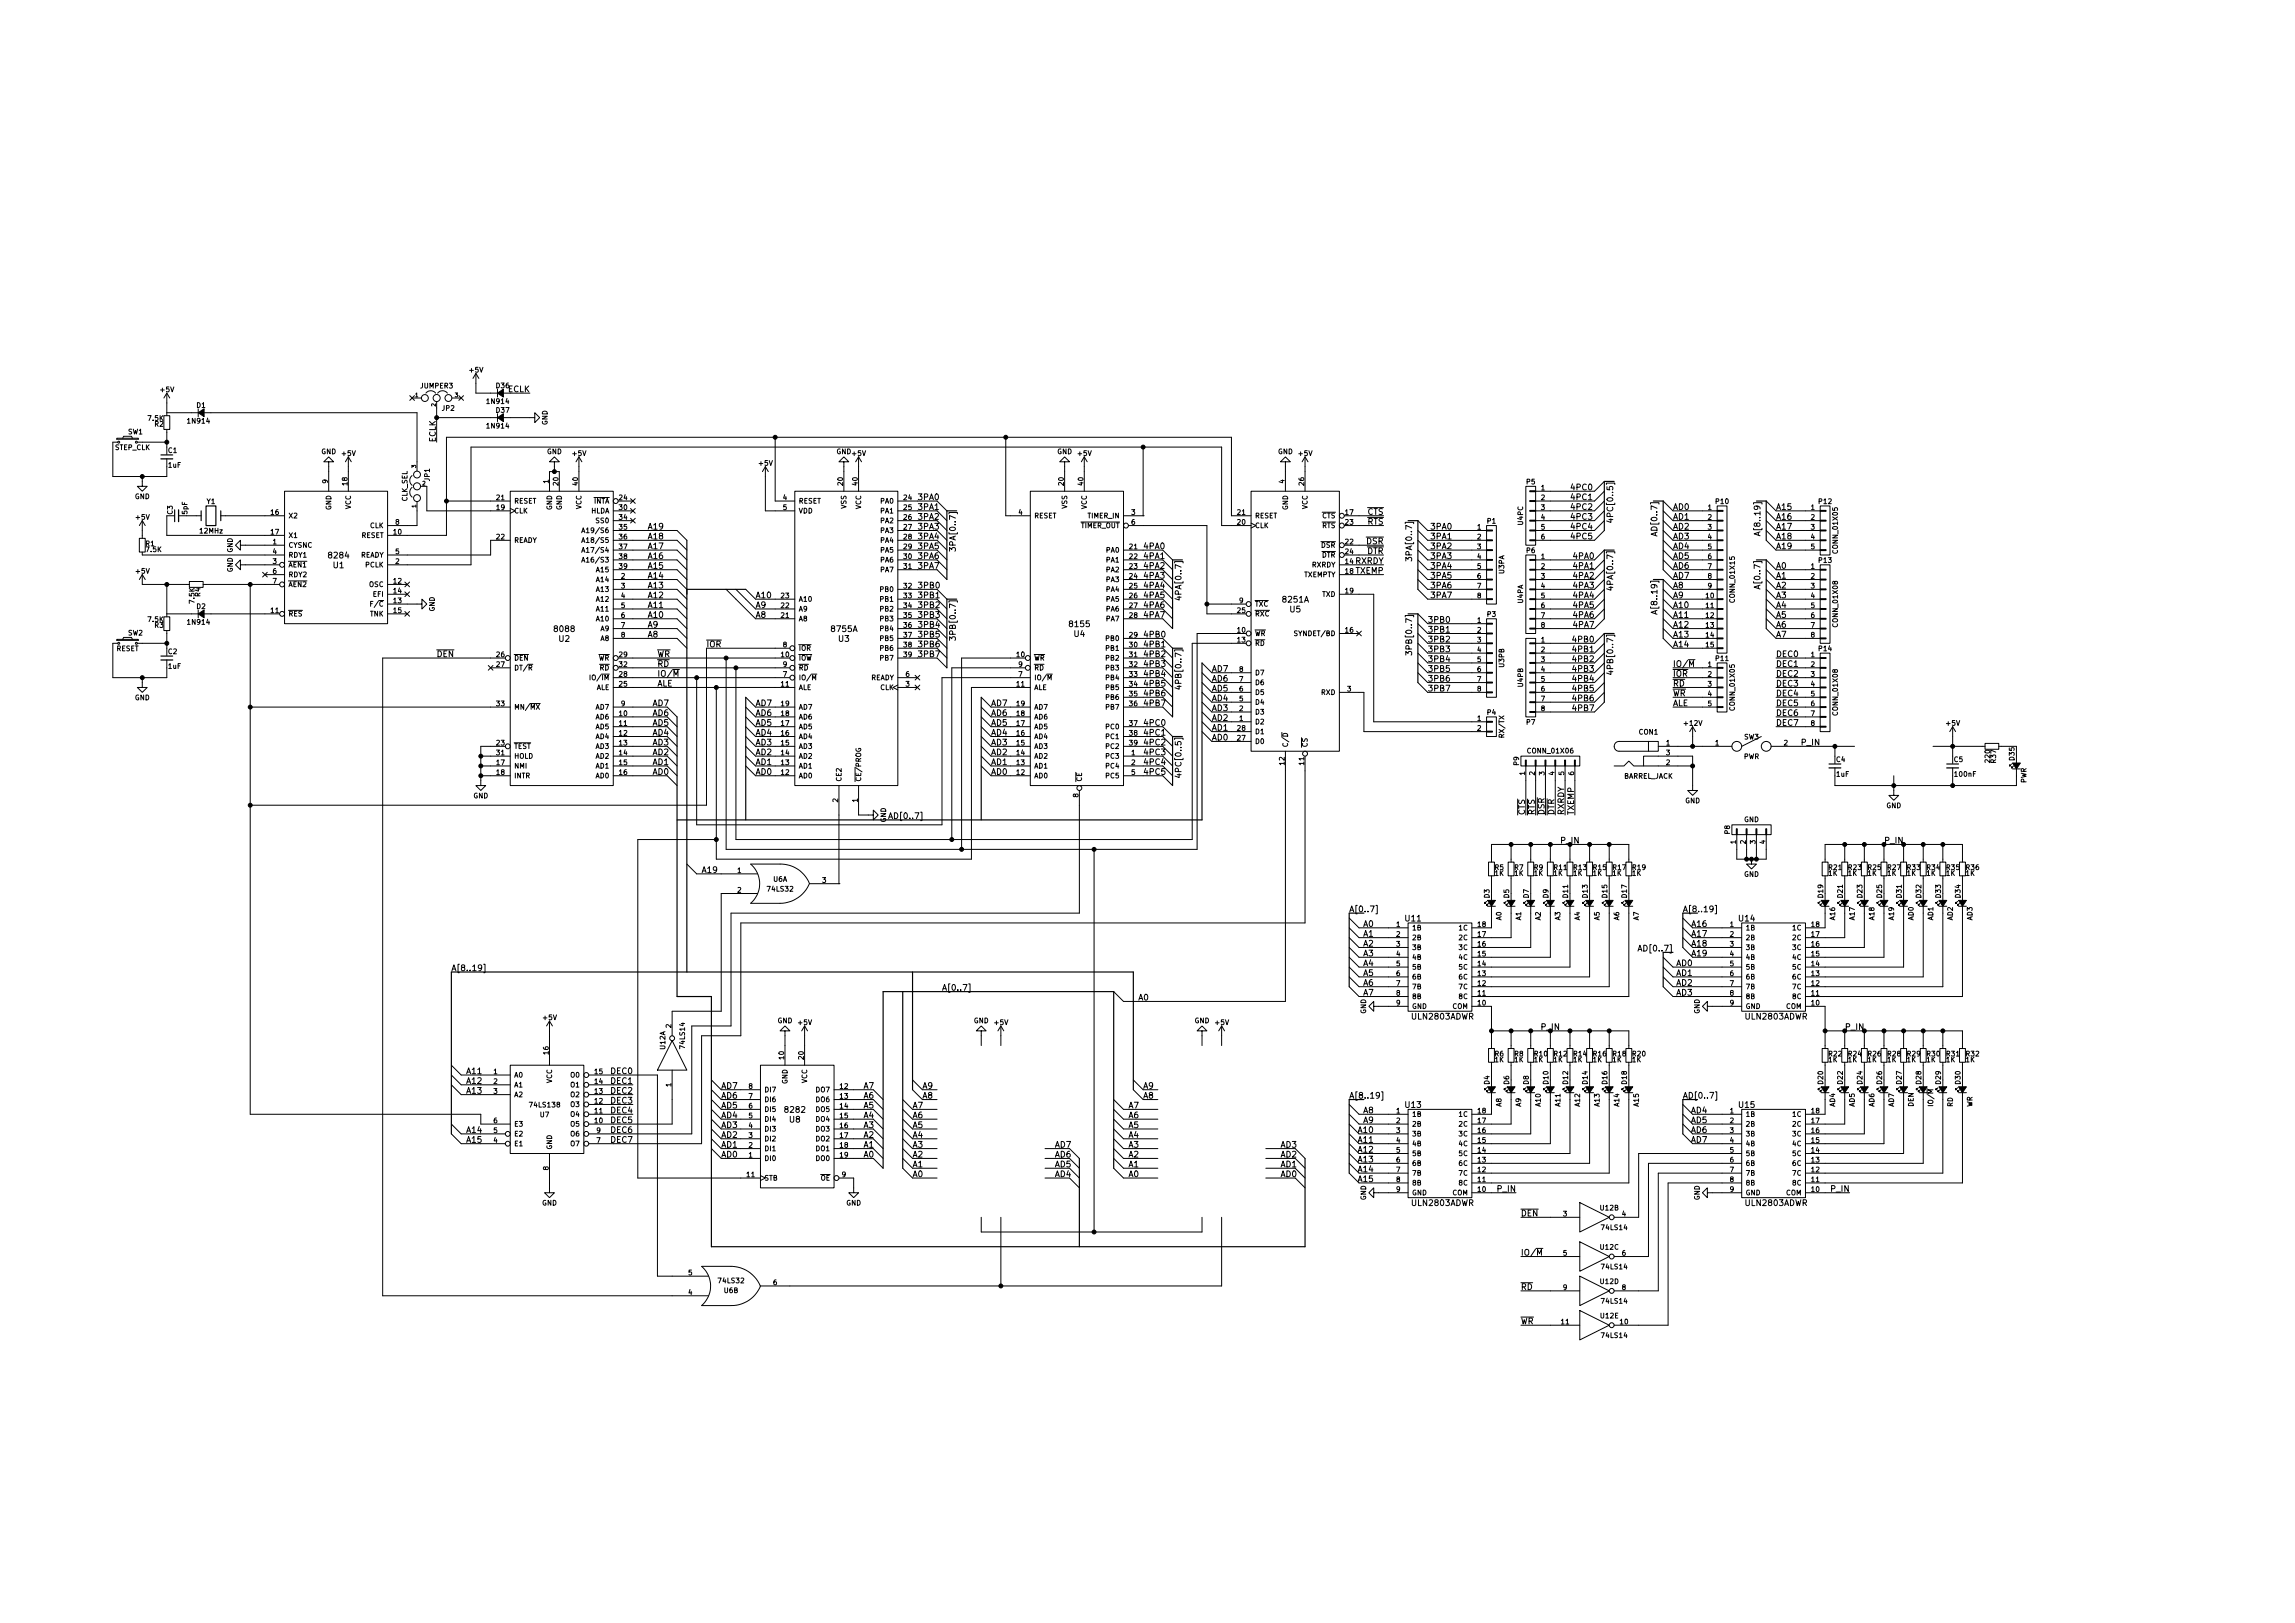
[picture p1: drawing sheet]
<svg xmlns="http://www.w3.org/2000/svg" width="594mm" height="420mm" viewBox="0 0 594 420" stroke-linecap="round" stroke-linejoin="round" font-family="sans-serif">
<defs><g id="words">
<g font-size="2.1">
<text x="131.4" y="101.5">ECLK</text>
<text x="112.8" y="114.5" transform="rotate(-90 112.8 114.5)">ECLK</text>
<text x="237.5" y="129.5">3PA0</text>
<text x="237.5" y="132">3PA1</text>
<text x="406.4" y="126.9">4PC0</text>
<text x="406.4" y="129.5">4PC1</text>
<text x="406.4" y="132">4PC2</text>
<text x="433.1" y="132">AD0</text>
<text x="459.7" y="132">A15</text>
<text x="167.6" y="137.1">A19</text>
<text x="237.5" y="134.5">3PA2</text>
<text x="237.5" y="137.1">3PA3</text>
<text x="353.9" y="133.3">CTS</text>
<text x="353.9" y="135.8">RTS</text>
<text x="370.6" y="137.1">3PA0</text>
<text x="406.4" y="134.5">4PC3</text>
<text x="406.4" y="137.1">4PC4</text>
<text x="417.6" y="133.7" transform="rotate(-90 417.6 133.7)">4PC[0..5]</text>
<text x="429" y="137.7" transform="rotate(-90 429 137.7)">AD[0..7]</text>
<text x="433.1" y="134.5">AD1</text>
<text x="433.1" y="137.1">AD2</text>
<text x="455.7" y="137.4" transform="rotate(-90 455.7 137.4)">A[8..19]</text>
<text x="459.7" y="134.5">A16</text>
<text x="459.7" y="137.1">A17</text>
<text x="167.6" y="139.6">A18</text>
<text x="167.6" y="142.2">A17</text>
<text x="237.5" y="139.6">3PA4</text>
<text x="237.5" y="142.2">3PA5</text>
<text x="247.4" y="141.3" transform="rotate(-90 247.4 141.3)">3PA[0..7]</text>
<text x="295.9" y="142.2">4PA0</text>
<text x="353.7" y="140.9">DSR</text>
<text x="353.8" y="143.4">DTR</text>
<text x="365.5" y="143.9" transform="rotate(-90 365.5 143.9)">3PA[0..7]</text>
<text x="370.6" y="139.6">3PA1</text>
<text x="370.6" y="142.2">3PA2</text>
<text x="406.4" y="139.6">4PC5</text>
<text x="433.1" y="139.6">AD3</text>
<text x="433.1" y="142.2">AD4</text>
<text x="459.7" y="139.6">A18</text>
<text x="459.7" y="142.2">A19</text>
<text x="85.3" y="144.5">8284</text>
<text x="86.3" y="147.1">U1</text>
<text x="167.6" y="144.7">A16</text>
<text x="167.6" y="147.2">A15</text>
<text x="167.6" y="149.8">A14</text>
<text x="237.5" y="144.7">3PA6</text>
<text x="237.5" y="147.2">3PA7</text>
<text x="295.9" y="144.7">4PA1</text>
<text x="295.9" y="147.2">4PA2</text>
<text x="295.9" y="149.8">4PA3</text>
<text x="350.7" y="146">RXRDY</text>
<text x="350.8" y="148.5">TXEMP</text>
<text x="370.6" y="144.7">3PA3</text>
<text x="370.6" y="147.2">3PA4</text>
<text x="370.6" y="149.8">3PA5</text>
<text x="407.4" y="144.7">4PA0</text>
<text x="407.4" y="147.2">4PA1</text>
<text x="407.4" y="149.8">4PA2</text>
<text x="433.1" y="144.7">AD5</text>
<text x="433.1" y="147.2">AD6</text>
<text x="433.1" y="149.8">AD7</text>
<text x="459.7" y="147.2">A0</text>
<text x="459.7" y="149.8">A1</text>
<text x="167.6" y="152.3">A13</text>
<text x="167.6" y="154.9">A12</text>
<text x="195.6" y="154.9">A10</text>
<text x="237.5" y="152.3">3PB0</text>
<text x="237.5" y="154.9">3PB1</text>
<text x="295.9" y="152.3">4PA4</text>
<text x="295.9" y="154.9">4PA5</text>
<text x="305.8" y="154" transform="rotate(-90 305.8 154)">4PA[0..7]</text>
<text x="332.2" y="156">8251A</text>
<text x="370.6" y="152.3">3PA6</text>
<text x="370.6" y="154.9">3PA7</text>
<text x="407.4" y="152.3">4PA3</text>
<text x="407.4" y="154.9">4PA4</text>
<text x="417.6" y="151.5" transform="rotate(-90 417.6 151.5)">4PA[0..7]</text>
<text x="433.1" y="152.3">A8</text>
<text x="433.1" y="154.9">A9</text>
<text x="455.7" y="151.4" transform="rotate(-90 455.7 151.4)">A[0..7]</text>
<text x="459.7" y="152.3">A2</text>
<text x="459.7" y="154.9">A3</text>
<text x="167.6" y="157.4">A11</text>
<text x="167.6" y="159.9">A10</text>
<text x="195.6" y="157.4">A9</text>
<text x="195.6" y="159.9">A8</text>
<text x="237.5" y="157.4">3PB2</text>
<text x="237.5" y="159.9">3PB3</text>
<text x="295.9" y="157.4">4PA6</text>
<text x="295.9" y="159.9">4PA7</text>
<text x="333.9" y="158.5">U5</text>
<text x="369.6" y="161.2">3PB0</text>
<text x="407.4" y="157.4">4PA5</text>
<text x="407.4" y="159.9">4PA6</text>
<text x="429" y="157.7" transform="rotate(-90 429 157.7)">A[8..19]</text>
<text x="433.1" y="157.4">A10</text>
<text x="433.1" y="159.9">A11</text>
<text x="459.7" y="157.4">A4</text>
<text x="459.7" y="159.9">A5</text>
<text x="143.7" y="163.6">8088</text>
<text x="144.7" y="166.1">U2</text>
<text x="167.6" y="162.5">A9</text>
<text x="167.6" y="165">A8</text>
<text x="182.9" y="167.6">IOR</text>
<text x="215.3" y="163.6">8755A</text>
<text x="217.1" y="166.1">U3</text>
<text x="237.5" y="162.5">3PB4</text>
<text x="237.5" y="165">3PB5</text>
<text x="237.5" y="167.6">3PB6</text>
<text x="247.4" y="164.2" transform="rotate(-90 247.4 164.2)">3PB[0..7]</text>
<text x="277" y="162.3">8155</text>
<text x="278.1" y="164.9">U4</text>
<text x="295.9" y="165">4PB0</text>
<text x="295.9" y="167.6">4PB1</text>
<text x="369.6" y="163.7">3PB1</text>
<text x="369.6" y="166.3">3PB2</text>
<text x="407.4" y="166.3">4PB0</text>
<text x="407.4" y="162.5">4PA7</text>
<text x="433.1" y="162.5">A12</text>
<text x="433.1" y="165">A13</text>
<text x="433.1" y="167.6">A14</text>
<text x="459.7" y="162.5">A6</text>
<text x="459.7" y="165">A7</text>
<text x="113" y="170.1">DEN</text>
<text x="170.2" y="170.1">WR</text>
<text x="170.2" y="172.6">RD</text>
<text x="237.5" y="170.1">3PB7</text>
<text x="295.9" y="170.1">4PB2</text>
<text x="295.9" y="172.6">4PB3</text>
<text x="313.7" y="173.9">AD7</text>
<text x="365.5" y="168" transform="rotate(-90 365.5 168)">3PB[0..7]</text>
<text x="369.6" y="168.8">3PB3</text>
<text x="369.6" y="171.4">3PB4</text>
<text x="369.6" y="173.9">3PB5</text>
<text x="407.4" y="168.8">4PB1</text>
<text x="407.4" y="171.4">4PB2</text>
<text x="407.4" y="173.9">4PB3</text>
<text x="417.6" y="173.1" transform="rotate(-90 417.6 173.1)">4PB[0..7]</text>
<text x="433.1" y="172.6">IO/M</text>
<text x="459.7" y="170.1">DEC0</text>
<text x="459.7" y="172.6">DEC1</text>
<text x="170.2" y="175.2">IO/M</text>
<text x="170.2" y="177.7">ALE</text>
<text x="295.9" y="175.2">4PB4</text>
<text x="295.9" y="177.7">4PB5</text>
<text x="305.8" y="176.9" transform="rotate(-90 305.8 176.9)">4PB[0..7]</text>
<text x="313.7" y="176.4">AD6</text>
<text x="313.7" y="179">AD5</text>
<text x="369.6" y="176.4">3PB6</text>
<text x="369.6" y="179">3PB7</text>
<text x="407.4" y="176.4">4PB4</text>
<text x="407.4" y="179">4PB5</text>
<text x="433.1" y="175.2">IOR</text>
<text x="433.1" y="177.7">RD</text>
<text x="459.7" y="175.2">DEC2</text>
<text x="459.7" y="177.7">DEC3</text>
<text x="168.9" y="182.8">AD7</text>
<text x="168.9" y="185.3">AD6</text>
<text x="195.6" y="182.8">AD7</text>
<text x="195.6" y="185.3">AD6</text>
<text x="256.5" y="182.8">AD7</text>
<text x="256.5" y="185.3">AD6</text>
<text x="295.9" y="180.3">4PB6</text>
<text x="295.9" y="182.8">4PB7</text>
<text x="313.7" y="181.5">AD4</text>
<text x="313.7" y="184.1">AD3</text>
<text x="407.4" y="181.5">4PB6</text>
<text x="407.4" y="184.1">4PB7</text>
<text x="433.1" y="180.3">WR</text>
<text x="433.1" y="182.8">ALE</text>
<text x="459.7" y="180.3">DEC4</text>
<text x="459.7" y="182.8">DEC5</text>
<text x="459.7" y="185.3">DEC6</text>
<text x="168.9" y="187.9">AD5</text>
<text x="168.9" y="190.4">AD4</text>
<text x="195.6" y="187.9">AD5</text>
<text x="195.6" y="190.4">AD4</text>
<text x="256.5" y="187.9">AD5</text>
<text x="256.5" y="190.4">AD4</text>
<text x="295.9" y="187.9">4PC0</text>
<text x="295.9" y="190.4">4PC1</text>
<text x="313.7" y="186.6">AD2</text>
<text x="313.7" y="189.1">AD1</text>
<text x="313.7" y="191.7">AD0</text>
<text x="459.7" y="187.9">DEC7</text>
<text x="168.9" y="193">AD3</text>
<text x="168.9" y="195.5">AD2</text>
<text x="195.6" y="193">AD3</text>
<text x="195.6" y="195.5">AD2</text>
<text x="256.5" y="193">AD3</text>
<text x="256.5" y="195.5">AD2</text>
<text x="295.9" y="193">4PC2</text>
<text x="295.9" y="195.5">4PC3</text>
<text x="466.4" y="193">P_IN</text>
<text x="168.9" y="198">AD1</text>
<text x="168.9" y="200.6">AD0</text>
<text x="195.6" y="198">AD1</text>
<text x="195.6" y="200.6">AD0</text>
<text x="256.5" y="198">AD1</text>
<text x="256.5" y="200.6">AD0</text>
<text x="295.9" y="198">4PC4</text>
<text x="295.9" y="200.6">4PC5</text>
<text x="305.8" y="199.8" transform="rotate(-90 305.8 199.8)">4PC[0..5]</text>
<text x="229.9" y="212">AD[0..7]</text>
<text x="394.7" y="211" transform="rotate(-90 394.7 211)">CTS</text>
<text x="397.3" y="211" transform="rotate(-90 397.3 211)">RTS</text>
<text x="399.8" y="211" transform="rotate(-90 399.8 211)">DSR</text>
<text x="402.3" y="211" transform="rotate(-90 402.3 211)">DTR</text>
<text x="404.9" y="211" transform="rotate(-90 404.9 211)">RXRDY</text>
<text x="407.4" y="211" transform="rotate(-90 407.4 211)">TXEMP</text>
<text x="403.9" y="218.4">P_IN</text>
<text x="488" y="218.4">P_IN</text>
<text x="181.6" y="226">A19</text>
<text x="349.2" y="236.1">A[0..7]</text>
<text x="352.9" y="239.9">A0</text>
<text x="363.8" y="238.5">U11</text>
<text x="435.6" y="236.1">A[8..19]</text>
<text x="438.1" y="239.9">A16</text>
<text x="450.2" y="238.5">U14</text>
<text x="352.9" y="242.5">A1</text>
<text x="352.9" y="245">A2</text>
<text x="438.1" y="242.5">A17</text>
<text x="438.1" y="245">A18</text>
<text x="116.8" y="251.4">A[8..19]</text>
<text x="352.9" y="247.6">A3</text>
<text x="352.9" y="250.1">A4</text>
<text x="425" y="246.3">AD[0..7]</text>
<text x="433.9" y="250.1">AD0</text>
<text x="438.1" y="247.6">A19</text>
<text x="243.8" y="256.5">A[0..7]</text>
<text x="352.9" y="252.6">A5</text>
<text x="352.9" y="255.2">A6</text>
<text x="352.9" y="257.7">A7</text>
<text x="433.9" y="252.6">AD1</text>
<text x="433.9" y="255.2">AD2</text>
<text x="433.9" y="257.7">AD3</text>
<text x="294.6" y="259">A0</text>
<text x="365.6" y="263.9">ULN2803ADWR</text>
<text x="451.9" y="263.9">ULN2803ADWR</text>
<text x="398.8" y="266.6">P_IN</text>
<text x="477.9" y="266.6">P_IN</text>
<text x="120.6" y="278">A11</text>
<text x="120.6" y="280.6">A12</text>
<text x="158.2" y="278">DEC0</text>
<text x="158.2" y="280.6">DEC1</text>
<text x="186.7" y="281.9">AD7</text>
<text x="223.5" y="281.9">A7</text>
<text x="238.8" y="281.9">A9</text>
<text x="295.9" y="281.9">A9</text>
<text x="120.6" y="283.1">A13</text>
<text x="158.2" y="283.1">DEC2</text>
<text x="158.2" y="285.7">DEC3</text>
<text x="186.7" y="284.4">AD6</text>
<text x="186.7" y="286.9">AD5</text>
<text x="223.5" y="284.4">A6</text>
<text x="223.5" y="286.9">A5</text>
<text x="236.2" y="286.9">A7</text>
<text x="238.8" y="284.4">A8</text>
<text x="292.1" y="286.9">A7</text>
<text x="295.9" y="284.4">A8</text>
<text x="349.2" y="284.4">A[8..19]</text>
<text x="363.8" y="286.8">U13</text>
<text x="435.6" y="284.4">AD[0..7]</text>
<text x="450.2" y="286.8">U15</text>
<text x="120.6" y="293.3">A14</text>
<text x="158.2" y="290.7">DEC5</text>
<text x="158.2" y="293.3">DEC6</text>
<text x="158.2" y="288.2">DEC4</text>
<text x="186.7" y="289.5">AD4</text>
<text x="186.7" y="292">AD3</text>
<text x="203.4" y="288.1">8282</text>
<text x="204.4" y="290.6">U8</text>
<text x="223.5" y="289.5">A4</text>
<text x="223.5" y="292">A3</text>
<text x="236.2" y="292">A5</text>
<text x="236.2" y="289.5">A6</text>
<text x="292.1" y="289.5">A6</text>
<text x="292.1" y="292">A5</text>
<text x="351.7" y="293.3">A10</text>
<text x="352.9" y="288.2">A8</text>
<text x="352.9" y="290.7">A9</text>
<text x="437.7" y="288.2">AD4</text>
<text x="437.7" y="290.7">AD5</text>
<text x="437.7" y="293.3">AD6</text>
<text x="120.6" y="295.8">A15</text>
<text x="158.2" y="295.8">DEC7</text>
<text x="186.7" y="294.6">AD2</text>
<text x="186.7" y="297.1">AD1</text>
<text x="186.7" y="299.6">AD0</text>
<text x="223.5" y="294.6">A2</text>
<text x="223.5" y="297.1">A1</text>
<text x="223.5" y="299.6">A0</text>
<text x="236.2" y="299.6">A2</text>
<text x="236.2" y="297.1">A3</text>
<text x="236.2" y="294.6">A4</text>
<text x="273" y="297.1">AD7</text>
<text x="273" y="299.6">AD6</text>
<text x="292.1" y="294.6">A4</text>
<text x="292.1" y="297.1">A3</text>
<text x="292.1" y="299.6">A2</text>
<text x="331.5" y="297.1">AD3</text>
<text x="331.5" y="299.6">AD2</text>
<text x="351.7" y="295.8">A11</text>
<text x="351.7" y="298.4">A12</text>
<text x="437.7" y="295.8">AD7</text>
<text x="236.2" y="304.7">A0</text>
<text x="236.2" y="302.2">A1</text>
<text x="273" y="302.2">AD5</text>
<text x="273" y="304.7">AD4</text>
<text x="292.1" y="302.2">A1</text>
<text x="292.1" y="304.7">A0</text>
<text x="331.5" y="302.2">AD1</text>
<text x="331.5" y="304.7">AD0</text>
<text x="351.7" y="300.9">A13</text>
<text x="351.7" y="303.4">A14</text>
<text x="351.7" y="306">A15</text>
<text x="387.7" y="308.5">P_IN</text>
<text x="474.1" y="308.5">P_IN</text>
<text x="365.6" y="312.2">ULN2803ADWR</text>
<text x="393.7" y="314.9">DEN</text>
<text x="451.9" y="312.2">ULN2803ADWR</text>
<text x="393.7" y="325">IO/M</text>
<text x="393.7" y="333.9">RD</text>
<text x="393.7" y="342.8">WR</text>
</g>
<g font-size="1.8">
<text x="41.6" y="101.5">+5V</text>
<text x="108.9" y="100.5">JUMPER3</text>
<text x="121.6" y="96.4">+5V</text>
<text x="128.5" y="100.5">D36</text>
<text x="50.9" y="105.6">D1</text>
<text x="114.5" y="106.3">JP2</text>
<text x="126.2" y="104.5">1N914</text>
<text x="128.5" y="106.8">D37</text>
<text x="33.1" y="112.4">SW1</text>
<text x="38.4" y="108.9">7.5K</text>
<text x="40.1" y="110.4">R2</text>
<text x="48.8" y="109.6">1N914</text>
<text x="126.2" y="110.9">1N914</text>
<text x="141.7" y="110.1" transform="rotate(-90 141.7 110.1)">GND</text>
<text x="29.7" y="116.5">STEP_CLK</text>
<text x="43.6" y="117.2">C1</text>
<text x="83.1" y="117.5">GND</text>
<text x="88.6" y="118">+5V</text>
<text x="141.6" y="117.5">GND</text>
<text x="148.3" y="118">+5V</text>
<text x="216.5" y="117.5">GND</text>
<text x="220.6" y="118">+5V</text>
<text x="273.6" y="117.5">GND</text>
<text x="279.1" y="118">+5V</text>
<text x="330.8" y="117.5">GND</text>
<text x="336.2" y="118">+5V</text>
<text x="43.6" y="121">1uF</text>
<text x="84.8" y="125.1" transform="rotate(-90 84.8 125.1)">9</text>
<text x="89.9" y="125.6" transform="rotate(-90 89.9 125.6)">18</text>
<text x="111.2" y="124.5" transform="rotate(-90 111.2 124.5)">JP1</text>
<text x="142" y="125.1" transform="rotate(-90 142 125.1)">1</text>
<text x="144.5" y="125.6" transform="rotate(-90 144.5 125.6)">20</text>
<text x="149.6" y="125.6" transform="rotate(-90 149.6 125.6)">40</text>
<text x="196.5" y="120.5">+5V</text>
<text x="218.2" y="125.6" transform="rotate(-90 218.2 125.6)">20</text>
<text x="222" y="125.6" transform="rotate(-90 222 125.6)">40</text>
<text x="275.3" y="125.6" transform="rotate(-90 275.3 125.6)">20</text>
<text x="280.4" y="125.6" transform="rotate(-90 280.4 125.6)">40</text>
<text x="332.5" y="125.1" transform="rotate(-90 332.5 125.1)">4</text>
<text x="337.6" y="125.6" transform="rotate(-90 337.6 125.6)">26</text>
<text x="395.2" y="125.4">P5</text>
<text x="34.9" y="129.2">GND</text>
<text x="53.5" y="130.4">Y1</text>
<text x="90.8" y="131.9" transform="rotate(-90 90.8 131.9)">VCC</text>
<text x="105.4" y="129.9" transform="rotate(-90 105.4 129.9)">CLK_SEL</text>
<text x="128.6" y="129.5">21</text>
<text x="128.6" y="132">19</text>
<text x="133.1" y="130.3">RESET</text>
<text x="150.5" y="131.9" transform="rotate(-90 150.5 131.9)">VCC</text>
<text x="153.6" y="130.3">INTA</text>
<text x="160.3" y="132">30</text>
<text x="160.3" y="129.5">24</text>
<text x="202.7" y="129.5">4</text>
<text x="202.7" y="132">5</text>
<text x="206.8" y="130.3">RESET</text>
<text x="219.1" y="131.7" transform="rotate(-90 219.1 131.7)">VSS</text>
<text x="222.9" y="131.9" transform="rotate(-90 222.9 131.9)">VCC</text>
<text x="228" y="130.3">PA0</text>
<text x="234" y="129.5">24</text>
<text x="234" y="132">25</text>
<text x="276.2" y="131.7" transform="rotate(-90 276.2 131.7)">VSS</text>
<text x="281.3" y="131.9" transform="rotate(-90 281.3 131.9)">VCC</text>
<text x="338.5" y="131.9" transform="rotate(-90 338.5 131.9)">VCC</text>
<text x="398.9" y="126.9">1</text>
<text x="398.9" y="129.5">2</text>
<text x="398.9" y="132">3</text>
<text x="442.1" y="132">1</text>
<text x="444.2" y="130.4">P10</text>
<text x="468.8" y="132">1</text>
<text x="470.9" y="130.4">P12</text>
<text x="35.2" y="134.5">+5V</text>
<text x="44.7" y="133.1" transform="rotate(-90 44.7 133.1)">C3</text>
<text x="48.5" y="133.1" transform="rotate(-90 48.5 133.1)">5pF</text>
<text x="70.2" y="133.3">16</text>
<text x="74.7" y="134.2">X2</text>
<text x="85.7" y="132.1" transform="rotate(-90 85.7 132.1)">GND</text>
<text x="95.7" y="136.7">CLK</text>
<text x="102.4" y="135.8">8</text>
<text x="133.1" y="132.9">CLK</text>
<text x="142.9" y="132.1" transform="rotate(-90 142.9 132.1)">GND</text>
<text x="145.4" y="132.1" transform="rotate(-90 145.4 132.1)">GND</text>
<text x="151.8" y="138">A19/S6</text>
<text x="152.8" y="132.9">HLDA</text>
<text x="154.4" y="135.4">SS0</text>
<text x="160.3" y="134.5">34</text>
<text x="160.3" y="137.1">35</text>
<text x="206.8" y="132.9">VDD</text>
<text x="228" y="132.9">PA1</text>
<text x="228" y="135.4">PA2</text>
<text x="228" y="138">PA3</text>
<text x="234" y="134.5">26</text>
<text x="234" y="137.1">27</text>
<text x="263.7" y="133.3">4</text>
<text x="267.7" y="134.2">RESET</text>
<text x="279.6" y="136.7">TIMER_OUT</text>
<text x="281.6" y="134.2">TIMER_IN</text>
<text x="292.9" y="133.3">3</text>
<text x="292.9" y="135.8">6</text>
<text x="320.3" y="135.8">20</text>
<text x="320.3" y="133.3">21</text>
<text x="324.9" y="136.7">CLK</text>
<text x="324.9" y="134.2">RESET</text>
<text x="333.4" y="132.1" transform="rotate(-90 333.4 132.1)">GND</text>
<text x="342.2" y="136.7">RTS</text>
<text x="342.2" y="134.2">CTS</text>
<text x="348.3" y="135.8">23</text>
<text x="348.3" y="133.3">17</text>
<text x="382.4" y="137.1">1</text>
<text x="385" y="135.5">P1</text>
<text x="394.2" y="135.9" transform="rotate(-90 394.2 135.9)">U4PC</text>
<text x="398.9" y="134.5">4</text>
<text x="398.9" y="137.1">5</text>
<text x="442.1" y="134.5">2</text>
<text x="442.1" y="137.1">3</text>
<text x="468.8" y="134.5">2</text>
<text x="468.8" y="137.1">3</text>
<text x="37.7" y="141.4">R1</text>
<text x="37.9" y="142.9">7.5K</text>
<text x="51.8" y="138.1">12MHz</text>
<text x="60.2" y="143.1" transform="rotate(-90 60.2 143.1)">GND</text>
<text x="70.2" y="138.3">17</text>
<text x="70.6" y="140.9">1</text>
<text x="70.6" y="143.4">4</text>
<text x="74.7" y="141.8">CYSNC</text>
<text x="74.7" y="139.2">X1</text>
<text x="93.4" y="139.2">RESET</text>
<text x="101.9" y="138.3">10</text>
<text x="102.4" y="143.4">5</text>
<text x="128.6" y="139.6">22</text>
<text x="133.1" y="140.5">READY</text>
<text x="151.8" y="140.5">A18/S5</text>
<text x="151.8" y="143">A17/S4</text>
<text x="160.3" y="139.6">36</text>
<text x="160.3" y="142.2">37</text>
<text x="228" y="140.5">PA4</text>
<text x="228" y="143">PA5</text>
<text x="234" y="139.6">28</text>
<text x="234" y="142.2">29</text>
<text x="286.4" y="143">PA0</text>
<text x="292.4" y="142.2">21</text>
<text x="342" y="141.8">DSR</text>
<text x="348.3" y="140.9">22</text>
<text x="348.3" y="143.4">24</text>
<text x="382.4" y="139.6">2</text>
<text x="382.4" y="142.2">3</text>
<text x="395.2" y="143.1">P6</text>
<text x="398.9" y="139.6">6</text>
<text x="442.1" y="139.6">4</text>
<text x="442.1" y="142.2">5</text>
<text x="468.8" y="139.6">4</text>
<text x="468.8" y="142.2">5</text>
<text x="475.7" y="143" transform="rotate(-90 475.7 143)">CONN_01X05</text>
<text x="35.2" y="148.5">+5V</text>
<text x="60.2" y="148.2" transform="rotate(-90 60.2 148.2)">GND</text>
<text x="70.6" y="146">3</text>
<text x="70.6" y="148.5">6</text>
<text x="74.7" y="146.9">AEN1</text>
<text x="74.7" y="144.3">RDY1</text>
<text x="74.7" y="149.4">RDY2</text>
<text x="93.1" y="144.3">READY</text>
<text x="94.5" y="146.9">PCLK</text>
<text x="102.4" y="146">2</text>
<text x="151.8" y="145.6">A16/S3</text>
<text x="154.5" y="148.1">A15</text>
<text x="160.3" y="144.7">38</text>
<text x="160.3" y="147.2">39</text>
<text x="160.8" y="149.8">2</text>
<text x="228" y="145.6">PA6</text>
<text x="228" y="148.1">PA7</text>
<text x="234" y="144.7">30</text>
<text x="234" y="147.2">31</text>
<text x="286.4" y="145.6">PA1</text>
<text x="286.4" y="148.1">PA2</text>
<text x="292.4" y="144.7">22</text>
<text x="292.4" y="147.2">23</text>
<text x="292.4" y="149.8">24</text>
<text x="337.3" y="149.4">TXEMPTY</text>
<text x="339.5" y="146.9">RXRDY</text>
<text x="342.1" y="144.3">DTR</text>
<text x="348.3" y="146">14</text>
<text x="348.3" y="148.5">18</text>
<text x="382.4" y="144.7">4</text>
<text x="382.4" y="147.2">5</text>
<text x="382.4" y="149.8">6</text>
<text x="389.4" y="148.6" transform="rotate(-90 389.4 148.6)">U3PA</text>
<text x="398.9" y="144.7">1</text>
<text x="398.9" y="147.2">2</text>
<text x="398.9" y="149.8">3</text>
<text x="442.1" y="144.7">6</text>
<text x="442.1" y="147.2">7</text>
<text x="442.1" y="149.8">8</text>
<text x="468.8" y="147.2">1</text>
<text x="468.8" y="149.8">2</text>
<text x="470.9" y="145.7">P13</text>
<text x="51.8" y="154.4" transform="rotate(-90 51.8 154.4)">R4</text>
<text x="70.6" y="151">7</text>
<text x="74.7" y="151.9">AEN2</text>
<text x="95.5" y="151.9">OSC</text>
<text x="96.6" y="154.5">EFI</text>
<text x="101.9" y="151">12</text>
<text x="101.9" y="153.6">14</text>
<text x="154.5" y="150.7">A14</text>
<text x="154.5" y="153.2">A13</text>
<text x="154.5" y="155.7">A12</text>
<text x="160.8" y="152.3">3</text>
<text x="160.8" y="154.9">4</text>
<text x="202.2" y="154.9">23</text>
<text x="206.8" y="155.7">A10</text>
<text x="228" y="153.2">PB0</text>
<text x="228" y="155.7">PB1</text>
<text x="234" y="152.3">32</text>
<text x="234" y="154.9">33</text>
<text x="286.4" y="150.7">PA3</text>
<text x="286.4" y="153.2">PA4</text>
<text x="286.4" y="155.7">PA5</text>
<text x="292.4" y="152.3">25</text>
<text x="292.4" y="154.9">26</text>
<text x="342.2" y="154.5">TXD</text>
<text x="348.3" y="153.6">19</text>
<text x="382.4" y="152.3">7</text>
<text x="382.4" y="154.9">8</text>
<text x="398.9" y="152.3">4</text>
<text x="398.9" y="154.9">5</text>
<text x="441.6" y="154.9">10</text>
<text x="442.1" y="152.3">9</text>
<text x="449" y="155.7" transform="rotate(-90 449 155.7)">CONN_01X15</text>
<text x="468.8" y="152.3">3</text>
<text x="468.8" y="154.9">4</text>
<text x="38.4" y="161">7.5K</text>
<text x="48.8" y="161.7">1N914</text>
<text x="50.3" y="156.1" transform="rotate(-90 50.3 156.1)">7.5K</text>
<text x="50.9" y="157.6">D2</text>
<text x="70.2" y="158.7">11</text>
<text x="74.7" y="159.6">RES</text>
<text x="95.7" y="159.6">TNK</text>
<text x="96.5" y="157">F/C</text>
<text x="101.9" y="156.1">13</text>
<text x="101.9" y="158.7">15</text>
<text x="112.5" y="158.3" transform="rotate(-90 112.5 158.3)">GND</text>
<text x="154.5" y="158.3">A11</text>
<text x="154.5" y="160.8">A10</text>
<text x="160.8" y="157.4">5</text>
<text x="160.8" y="159.9">6</text>
<text x="202.2" y="159.9">21</text>
<text x="202.2" y="157.4">22</text>
<text x="206.8" y="160.8">A8</text>
<text x="206.8" y="158.3">A9</text>
<text x="228" y="158.3">PB2</text>
<text x="228" y="160.8">PB3</text>
<text x="234" y="157.4">34</text>
<text x="234" y="159.9">35</text>
<text x="286.4" y="158.3">PA6</text>
<text x="286.4" y="160.8">PA7</text>
<text x="292.4" y="157.4">27</text>
<text x="292.4" y="159.9">28</text>
<text x="320.3" y="158.7">25</text>
<text x="320.8" y="156.1">9</text>
<text x="324.9" y="157">TXC</text>
<text x="324.9" y="159.6">RXC</text>
<text x="382.4" y="161.2">1</text>
<text x="385" y="159.7">P3</text>
<text x="394.2" y="156.2" transform="rotate(-90 394.2 156.2)">U4PA</text>
<text x="398.9" y="157.4">6</text>
<text x="398.9" y="159.9">7</text>
<text x="441.6" y="157.4">11</text>
<text x="441.6" y="159.9">12</text>
<text x="468.8" y="157.4">5</text>
<text x="468.8" y="159.9">6</text>
<text x="33.1" y="164.5">SW2</text>
<text x="40.1" y="162.5">R3</text>
<text x="155.5" y="163.4">A9</text>
<text x="155.5" y="165.9">A8</text>
<text x="160.8" y="162.5">7</text>
<text x="160.8" y="165">8</text>
<text x="202.7" y="167.6">8</text>
<text x="228" y="163.4">PB4</text>
<text x="228" y="165.9">PB5</text>
<text x="234" y="162.5">36</text>
<text x="234" y="165">37</text>
<text x="234" y="167.6">38</text>
<text x="286.4" y="165.9">PB0</text>
<text x="292.4" y="167.6">30</text>
<text x="292.4" y="165">29</text>
<text x="320.3" y="163.7">10</text>
<text x="320.3" y="166.3">13</text>
<text x="324.9" y="164.6">WR</text>
<text x="324.9" y="167.2">RD</text>
<text x="335.5" y="164.6">SYNDET/BD</text>
<text x="348.3" y="163.7">16</text>
<text x="382.4" y="163.7">2</text>
<text x="382.4" y="166.3">3</text>
<text x="398.9" y="162.5">8</text>
<text x="398.9" y="166.3">1</text>
<text x="441.6" y="162.5">13</text>
<text x="441.6" y="165">14</text>
<text x="441.6" y="167.6">15</text>
<text x="468.8" y="162.5">7</text>
<text x="468.8" y="165">8</text>
<text x="475.7" y="162" transform="rotate(-90 475.7 162)">CONN_01X08</text>
<text x="30.1" y="168.5">RESET</text>
<text x="43.6" y="169.3">C2</text>
<text x="43.6" y="173.1">1uF</text>
<text x="128.6" y="170.1">26</text>
<text x="128.6" y="172.6">27</text>
<text x="133.1" y="171">DEN</text>
<text x="133.1" y="173.5">DT/R</text>
<text x="154.8" y="171">WR</text>
<text x="155.2" y="173.5">RD</text>
<text x="160.3" y="172.6">32</text>
<text x="160.3" y="170.1">29</text>
<text x="202.2" y="170.1">10</text>
<text x="202.7" y="172.6">9</text>
<text x="206.8" y="168.4">IOR</text>
<text x="206.8" y="173.5">RD</text>
<text x="206.8" y="171">IOW</text>
<text x="228" y="168.4">PB6</text>
<text x="228" y="171">PB7</text>
<text x="234" y="170.1">39</text>
<text x="263.2" y="170.1">10</text>
<text x="263.7" y="172.6">9</text>
<text x="267.7" y="173.5">RD</text>
<text x="267.7" y="171">WR</text>
<text x="286.4" y="168.4">PB1</text>
<text x="286.4" y="171">PB2</text>
<text x="286.4" y="173.5">PB3</text>
<text x="292.4" y="170.1">31</text>
<text x="292.4" y="172.6">32</text>
<text x="320.8" y="173.9">8</text>
<text x="382.4" y="168.8">4</text>
<text x="382.4" y="171.4">5</text>
<text x="382.4" y="173.9">6</text>
<text x="389.4" y="172.7" transform="rotate(-90 389.4 172.7)">U3PB</text>
<text x="398.9" y="168.8">2</text>
<text x="398.9" y="171.4">3</text>
<text x="398.9" y="173.9">4</text>
<text x="442.1" y="172.6">1</text>
<text x="444.2" y="171.1">P11</text>
<text x="468.8" y="170.1">1</text>
<text x="468.8" y="172.6">2</text>
<text x="470.9" y="168.5">P14</text>
<text x="153.4" y="176.1">IO/IM</text>
<text x="154.2" y="178.6">ALE</text>
<text x="160.3" y="177.7">25</text>
<text x="160.3" y="175.2">28</text>
<text x="202.2" y="177.7">11</text>
<text x="202.7" y="175.2">7</text>
<text x="206.8" y="176.1">IO/M</text>
<text x="206.8" y="178.6">ALE</text>
<text x="225.2" y="176.1">READY</text>
<text x="227.8" y="178.6">CLK</text>
<text x="234.5" y="177.7">3</text>
<text x="234.5" y="175.2">6</text>
<text x="263.2" y="177.7">11</text>
<text x="263.7" y="175.2">7</text>
<text x="267.7" y="176.1">IO/M</text>
<text x="267.7" y="178.6">ALE</text>
<text x="286.4" y="176.1">PB4</text>
<text x="286.4" y="178.6">PB5</text>
<text x="292.4" y="175.2">33</text>
<text x="292.4" y="177.7">34</text>
<text x="320.8" y="179">6</text>
<text x="320.8" y="176.4">7</text>
<text x="324.9" y="179.9">D5</text>
<text x="324.9" y="177.3">D6</text>
<text x="324.9" y="174.8">D7</text>
<text x="342" y="179.9">RXD</text>
<text x="348.8" y="179">3</text>
<text x="382.4" y="176.4">7</text>
<text x="382.4" y="179">8</text>
<text x="394.2" y="177.8" transform="rotate(-90 394.2 177.8)">U4PB</text>
<text x="398.9" y="176.4">5</text>
<text x="398.9" y="179">6</text>
<text x="442.1" y="175.2">2</text>
<text x="442.1" y="177.7">3</text>
<text x="468.8" y="175.2">3</text>
<text x="468.8" y="177.7">4</text>
<text x="34.9" y="181.2">GND</text>
<text x="128.6" y="182.8">33</text>
<text x="133.1" y="183.7">MN/MX</text>
<text x="154.2" y="183.7">AD7</text>
<text x="160.3" y="185.3">10</text>
<text x="160.8" y="182.8">9</text>
<text x="202.2" y="185.3">18</text>
<text x="202.2" y="182.8">19</text>
<text x="206.8" y="183.7">AD7</text>
<text x="263.2" y="185.3">18</text>
<text x="263.2" y="182.8">19</text>
<text x="267.7" y="183.7">AD7</text>
<text x="286.4" y="181.1">PB6</text>
<text x="286.4" y="183.7">PB7</text>
<text x="292.4" y="180.3">35</text>
<text x="292.4" y="182.8">36</text>
<text x="320.8" y="184.1">2</text>
<text x="320.8" y="181.5">5</text>
<text x="324.9" y="185">D3</text>
<text x="324.9" y="182.4">D4</text>
<text x="385" y="185.1">P4</text>
<text x="398.9" y="181.5">7</text>
<text x="398.9" y="184.1">8</text>
<text x="442.1" y="180.3">4</text>
<text x="442.1" y="182.8">5</text>
<text x="449" y="183.6" transform="rotate(-90 449 183.6)">CONN_01X05</text>
<text x="468.8" y="180.3">5</text>
<text x="468.8" y="182.8">6</text>
<text x="468.8" y="185.3">7</text>
<text x="475.7" y="184.9" transform="rotate(-90 475.7 184.9)">CONN_01X08</text>
<text x="154.2" y="186.2">AD6</text>
<text x="154.2" y="188.8">AD5</text>
<text x="154.2" y="191.3">AD4</text>
<text x="160.3" y="187.9">11</text>
<text x="160.3" y="190.4">12</text>
<text x="202.2" y="190.4">16</text>
<text x="202.2" y="187.9">17</text>
<text x="206.8" y="191.3">AD4</text>
<text x="206.8" y="188.8">AD5</text>
<text x="206.8" y="186.2">AD6</text>
<text x="263.2" y="190.4">16</text>
<text x="263.2" y="187.9">17</text>
<text x="267.7" y="191.3">AD4</text>
<text x="267.7" y="188.8">AD5</text>
<text x="267.7" y="186.2">AD6</text>
<text x="286.4" y="188.8">PC0</text>
<text x="286.4" y="191.3">PC1</text>
<text x="292.4" y="187.9">37</text>
<text x="292.4" y="190.4">38</text>
<text x="320.3" y="191.7">27</text>
<text x="320.3" y="189.1">28</text>
<text x="320.8" y="186.6">1</text>
<text x="324.9" y="187.5">D2</text>
<text x="324.9" y="190">D1</text>
<text x="382.4" y="186.6">1</text>
<text x="382.4" y="189.1">2</text>
<text x="389.4" y="190.7" transform="rotate(-90 389.4 190.7)">RX/TX</text>
<text x="395.2" y="187.6">P7</text>
<text x="424.3" y="190.1">CON1</text>
<text x="436.1" y="187.8">+12V</text>
<text x="451.5" y="191.4">SW3</text>
<text x="468.8" y="187.9">8</text>
<text x="503.9" y="187.8">+5V</text>
<text x="128.6" y="195.5">31</text>
<text x="128.6" y="193">23</text>
<text x="133.1" y="196.4">HOLD</text>
<text x="133.1" y="193.8">TEST</text>
<text x="154.2" y="193.8">AD3</text>
<text x="154.2" y="196.4">AD2</text>
<text x="160.3" y="193">13</text>
<text x="160.3" y="195.5">14</text>
<text x="202.2" y="195.5">14</text>
<text x="202.2" y="193">15</text>
<text x="206.8" y="196.4">AD2</text>
<text x="206.8" y="193.8">AD3</text>
<text x="263.2" y="195.5">14</text>
<text x="263.2" y="193">15</text>
<text x="267.7" y="196.4">AD2</text>
<text x="267.7" y="193.8">AD3</text>
<text x="286.4" y="196.4">PC3</text>
<text x="286.4" y="193.8">PC2</text>
<text x="292.4" y="193">39</text>
<text x="292.9" y="195.5">1</text>
<text x="324.9" y="192.6">D0</text>
<text x="332.5" y="198" transform="rotate(-90 332.5 198)">12</text>
<text x="333.4" y="193.5" transform="rotate(-90 333.4 193.5)">C/D</text>
<text x="337.6" y="198" transform="rotate(-90 337.6 198)">11</text>
<text x="338.5" y="193.5" transform="rotate(-90 338.5 193.5)">CS</text>
<text x="395.7" y="195">CONN_01X06</text>
<text x="431.3" y="193">1</text>
<text x="431.3" y="195.5">3</text>
<text x="444" y="193">1</text>
<text x="451.3" y="196.5">PWR</text>
<text x="461.8" y="193">2</text>
<text x="475.4" y="197.2">C4</text>
<text x="505.8" y="197.2">C5</text>
<text x="515.1" y="197.3" transform="rotate(-90 515.1 197.3)">220</text>
<text x="516.7" y="197.5" transform="rotate(-90 516.7 197.5)">R37</text>
<text x="521.4" y="196.8" transform="rotate(-90 521.4 196.8)">D35</text>
<text x="128.6" y="198">17</text>
<text x="128.6" y="200.6">18</text>
<text x="133.1" y="198.9">NMI</text>
<text x="133.1" y="201.5">INTR</text>
<text x="154.2" y="198.9">AD1</text>
<text x="154.2" y="201.5">AD0</text>
<text x="160.3" y="198">15</text>
<text x="160.3" y="200.6">16</text>
<text x="202.2" y="200.6">12</text>
<text x="202.2" y="198">13</text>
<text x="206.8" y="201.5">AD0</text>
<text x="206.8" y="198.9">AD1</text>
<text x="217.8" y="202.4" transform="rotate(-90 217.8 202.4)">CE2</text>
<text x="222.9" y="202.4" transform="rotate(-90 222.9 202.4)">CE/PROG</text>
<text x="263.2" y="200.6">12</text>
<text x="263.2" y="198">13</text>
<text x="267.7" y="201.5">AD0</text>
<text x="267.7" y="198.9">AD1</text>
<text x="280" y="202.4" transform="rotate(-90 280 202.4)">CE</text>
<text x="286.4" y="198.9">PC4</text>
<text x="286.4" y="201.5">PC5</text>
<text x="292.9" y="198">2</text>
<text x="292.9" y="200.6">5</text>
<text x="393.2" y="198.1" transform="rotate(-90 393.2 198.1)">P9</text>
<text x="394.7" y="200.7" transform="rotate(-90 394.7 200.7)">1</text>
<text x="397.3" y="200.7" transform="rotate(-90 397.3 200.7)">2</text>
<text x="399.8" y="200.7" transform="rotate(-90 399.8 200.7)">3</text>
<text x="402.3" y="200.7" transform="rotate(-90 402.3 200.7)">4</text>
<text x="404.9" y="200.7" transform="rotate(-90 404.9 200.7)">5</text>
<text x="407.4" y="200.7" transform="rotate(-90 407.4 200.7)">6</text>
<text x="420.1" y="201.6">BARREL_JACK</text>
<text x="431.3" y="198">2</text>
<text x="475.4" y="201.1">1uF</text>
<text x="506.1" y="201.1">100nF</text>
<text x="524.5" y="202.8" transform="rotate(-90 524.5 202.8)">PWR</text>
<text x="122.5" y="206.6">GND</text>
<text x="216.9" y="207.7" transform="rotate(-90 216.9 207.7)">2</text>
<text x="222" y="207.7" transform="rotate(-90 222 207.7)">1</text>
<text x="279.1" y="206.4" transform="rotate(-90 279.1 206.4)">8</text>
<text x="436.2" y="207.9">GND</text>
<text x="488.3" y="209.2">GND</text>
<text x="229.3" y="212.9" transform="rotate(-90 229.3 212.9)">GND</text>
<text x="447.8" y="215.9" transform="rotate(-90 447.8 215.9)">P8</text>
<text x="451.4" y="212.8">GND</text>
<text x="449.3" y="218.5" transform="rotate(-90 449.3 218.5)">1</text>
<text x="451.9" y="218.5" transform="rotate(-90 451.9 218.5)">2</text>
<text x="454.4" y="218.5" transform="rotate(-90 454.4 218.5)">3</text>
<text x="456.9" y="218.5" transform="rotate(-90 456.9 218.5)">4</text>
<text x="190.9" y="226">1</text>
<text x="387" y="225.2">R5</text>
<text x="387" y="226.7">1K</text>
<text x="392" y="225.2">R7</text>
<text x="392" y="226.7">1K</text>
<text x="397.1" y="225.2">R9</text>
<text x="397.1" y="226.7">1K</text>
<text x="402.2" y="226.7">1K</text>
<text x="402.3" y="225.2">R11</text>
<text x="407.3" y="226.7">1K</text>
<text x="407.4" y="225.2">R13</text>
<text x="412.4" y="226.7">1K</text>
<text x="412.5" y="225.2">R15</text>
<text x="417.4" y="226.7">1K</text>
<text x="417.6" y="225.2">R17</text>
<text x="422.5" y="226.7">1K</text>
<text x="422.6" y="225.2">R19</text>
<text x="451.4" y="227">GND</text>
<text x="473.3" y="226.7">1K</text>
<text x="473.4" y="225.2">R21</text>
<text x="478.4" y="226.7">1K</text>
<text x="478.5" y="225.2">R23</text>
<text x="483.5" y="226.7">1K</text>
<text x="483.6" y="225.2">R25</text>
<text x="488.6" y="226.7">1K</text>
<text x="488.7" y="225.2">R27</text>
<text x="493.6" y="226.7">1K</text>
<text x="493.8" y="225.2">R33</text>
<text x="498.7" y="226.7">1K</text>
<text x="498.8" y="225.2">R34</text>
<text x="503.8" y="226.7">1K</text>
<text x="503.9" y="225.2">R35</text>
<text x="508.9" y="226.7">1K</text>
<text x="509" y="225.2">R36</text>
<text x="190.9" y="231.1">2</text>
<text x="198.8" y="230.8">74LS32</text>
<text x="200.2" y="228.2">U6A</text>
<text x="212.9" y="228.5">3</text>
<text x="385.5" y="232.5" transform="rotate(-90 385.5 232.5)">D3</text>
<text x="390.6" y="232.5" transform="rotate(-90 390.6 232.5)">D5</text>
<text x="395.7" y="232.5" transform="rotate(-90 395.7 232.5)">D7</text>
<text x="400.8" y="232.5" transform="rotate(-90 400.8 232.5)">D9</text>
<text x="405.9" y="232.4" transform="rotate(-90 405.9 232.4)">D11</text>
<text x="410.9" y="232.4" transform="rotate(-90 410.9 232.4)">D13</text>
<text x="416" y="232.4" transform="rotate(-90 416 232.4)">D15</text>
<text x="421.1" y="232.4" transform="rotate(-90 421.1 232.4)">D17</text>
<text x="471.9" y="232.4" transform="rotate(-90 471.9 232.4)">D19</text>
<text x="477" y="232.4" transform="rotate(-90 477 232.4)">D21</text>
<text x="482.1" y="232.4" transform="rotate(-90 482.1 232.4)">D23</text>
<text x="487.1" y="232.4" transform="rotate(-90 487.1 232.4)">D25</text>
<text x="492.2" y="232.4" transform="rotate(-90 492.2 232.4)">D31</text>
<text x="497.3" y="232.4" transform="rotate(-90 497.3 232.4)">D32</text>
<text x="502.4" y="232.4" transform="rotate(-90 502.4 232.4)">D33</text>
<text x="507.5" y="232.4" transform="rotate(-90 507.5 232.4)">D34</text>
<text x="361.5" y="239.9">1</text>
<text x="382.6" y="239.9">18</text>
<text x="388.6" y="238.2" transform="rotate(-90 388.6 238.2)">A0</text>
<text x="393.7" y="238.2" transform="rotate(-90 393.7 238.2)">A1</text>
<text x="398.8" y="238.2" transform="rotate(-90 398.8 238.2)">A2</text>
<text x="403.9" y="238.2" transform="rotate(-90 403.9 238.2)">A3</text>
<text x="409" y="238.2" transform="rotate(-90 409 238.2)">A4</text>
<text x="414" y="238.2" transform="rotate(-90 414 238.2)">A5</text>
<text x="419.1" y="238.2" transform="rotate(-90 419.1 238.2)">A6</text>
<text x="424.2" y="238.2" transform="rotate(-90 424.2 238.2)">A7</text>
<text x="447.8" y="239.9">1</text>
<text x="468.9" y="239.9">18</text>
<text x="475" y="238.1" transform="rotate(-90 475 238.1)">A16</text>
<text x="480.1" y="238.1" transform="rotate(-90 480.1 238.1)">A17</text>
<text x="485.2" y="238.1" transform="rotate(-90 485.2 238.1)">A18</text>
<text x="490.2" y="238.1" transform="rotate(-90 490.2 238.1)">A19</text>
<text x="495.3" y="238.2" transform="rotate(-90 495.3 238.2)">AD0</text>
<text x="500.4" y="238.2" transform="rotate(-90 500.4 238.2)">AD1</text>
<text x="505.5" y="238.2" transform="rotate(-90 505.5 238.2)">AD2</text>
<text x="510.6" y="238.2" transform="rotate(-90 510.6 238.2)">AD3</text>
<text x="361.5" y="242.5">2</text>
<text x="361.5" y="245">3</text>
<text x="365.5" y="240.8">1B</text>
<text x="365.5" y="243.4">2B</text>
<text x="365.5" y="245.9">3B</text>
<text x="377.7" y="245.9">3C</text>
<text x="377.7" y="243.4">2C</text>
<text x="377.7" y="240.8">1C</text>
<text x="382.6" y="245">16</text>
<text x="382.6" y="242.5">17</text>
<text x="447.8" y="242.5">2</text>
<text x="447.8" y="245">3</text>
<text x="451.9" y="240.8">1B</text>
<text x="451.9" y="243.4">2B</text>
<text x="451.9" y="245.9">3B</text>
<text x="464.1" y="245.9">3C</text>
<text x="464.1" y="243.4">2C</text>
<text x="464.1" y="240.8">1C</text>
<text x="468.9" y="245">16</text>
<text x="468.9" y="242.5">17</text>
<text x="361.5" y="247.6">4</text>
<text x="361.5" y="250.1">5</text>
<text x="365.5" y="248.5">4B</text>
<text x="365.5" y="251">5B</text>
<text x="377.7" y="251">5C</text>
<text x="377.7" y="248.5">4C</text>
<text x="382.6" y="250.1">14</text>
<text x="382.6" y="247.6">15</text>
<text x="447.8" y="247.6">4</text>
<text x="447.8" y="250.1">5</text>
<text x="451.9" y="248.5">4B</text>
<text x="451.9" y="251">5B</text>
<text x="464.1" y="251">5C</text>
<text x="464.1" y="248.5">4C</text>
<text x="468.9" y="250.1">14</text>
<text x="468.9" y="247.6">15</text>
<text x="361.5" y="252.6">6</text>
<text x="361.5" y="255.2">7</text>
<text x="361.5" y="257.7">8</text>
<text x="365.5" y="253.5">6B</text>
<text x="365.5" y="256.1">7B</text>
<text x="377.7" y="256.1">7C</text>
<text x="377.7" y="253.5">6C</text>
<text x="382.6" y="257.7">11</text>
<text x="382.6" y="255.2">12</text>
<text x="382.6" y="252.6">13</text>
<text x="447.8" y="252.6">6</text>
<text x="447.8" y="255.2">7</text>
<text x="447.8" y="257.7">8</text>
<text x="451.9" y="253.5">6B</text>
<text x="451.9" y="256.1">7B</text>
<text x="464.1" y="256.1">7C</text>
<text x="464.1" y="253.5">6C</text>
<text x="468.9" y="257.7">11</text>
<text x="468.9" y="255.2">12</text>
<text x="468.9" y="252.6">13</text>
<text x="353.6" y="262.5" transform="rotate(-90 353.6 262.5)">GND</text>
<text x="361.5" y="260.3">9</text>
<text x="365.5" y="258.6">8B</text>
<text x="365.5" y="261.2">GND</text>
<text x="375.9" y="261.2">COM</text>
<text x="377.7" y="258.6">8C</text>
<text x="382.6" y="260.3">10</text>
<text x="440" y="262.5" transform="rotate(-90 440 262.5)">GND</text>
<text x="447.8" y="260.3">9</text>
<text x="451.9" y="258.6">8B</text>
<text x="451.9" y="261.2">GND</text>
<text x="462.2" y="261.2">COM</text>
<text x="464.1" y="258.6">8C</text>
<text x="468.9" y="260.3">10</text>
<text x="140.6" y="264">+5V</text>
<text x="173.7" y="266.1" transform="rotate(-90 173.7 266.1)">2</text>
<text x="201.2" y="264.9">GND</text>
<text x="206.7" y="265.3">+5V</text>
<text x="252" y="264.9">GND</text>
<text x="257.5" y="265.3">+5V</text>
<text x="309.2" y="264.9">GND</text>
<text x="314.6" y="265.3">+5V</text>
<text x="142" y="272.9" transform="rotate(-90 142 272.9)">16</text>
<text x="172.2" y="271.6" transform="rotate(-90 172.2 271.6)">U12A</text>
<text x="177.3" y="271.2" transform="rotate(-90 177.3 271.2)">74LS14</text>
<text x="202.9" y="274.2" transform="rotate(-90 202.9 274.2)">10</text>
<text x="208" y="274.2" transform="rotate(-90 208 274.2)">20</text>
<text x="387" y="273.4">R6</text>
<text x="387" y="275">1K</text>
<text x="392" y="273.4">R8</text>
<text x="392" y="275">1K</text>
<text x="397.1" y="275">1K</text>
<text x="397.2" y="273.4">R10</text>
<text x="402.2" y="275">1K</text>
<text x="402.3" y="273.4">R12</text>
<text x="407.3" y="275">1K</text>
<text x="407.4" y="273.4">R14</text>
<text x="412.4" y="275">1K</text>
<text x="412.5" y="273.4">R16</text>
<text x="417.4" y="275">1K</text>
<text x="417.6" y="273.4">R18</text>
<text x="422.5" y="275">1K</text>
<text x="422.6" y="273.4">R20</text>
<text x="473.3" y="275">1K</text>
<text x="473.4" y="273.4">R22</text>
<text x="478.4" y="275">1K</text>
<text x="478.5" y="273.4">R24</text>
<text x="483.5" y="275">1K</text>
<text x="483.6" y="273.4">R26</text>
<text x="488.6" y="275">1K</text>
<text x="488.7" y="273.4">R28</text>
<text x="493.6" y="275">1K</text>
<text x="493.8" y="273.4">R29</text>
<text x="498.7" y="275">1K</text>
<text x="498.8" y="273.4">R30</text>
<text x="503.8" y="275">1K</text>
<text x="503.9" y="273.4">R31</text>
<text x="508.9" y="275">1K</text>
<text x="509" y="273.4">R32</text>
<text x="127.8" y="278">1</text>
<text x="127.8" y="280.6">2</text>
<text x="133.1" y="278.9">A0</text>
<text x="133.1" y="281.5">A1</text>
<text x="142.9" y="280.5" transform="rotate(-90 142.9 280.5)">VCC</text>
<text x="147.8" y="281.5">O1</text>
<text x="147.8" y="278.9">O0</text>
<text x="154" y="280.6">14</text>
<text x="154" y="278">15</text>
<text x="173.7" y="281.3" transform="rotate(-90 173.7 281.3)">1</text>
<text x="193.8" y="281.9">8</text>
<text x="203.8" y="280.7" transform="rotate(-90 203.8 280.7)">GND</text>
<text x="208.9" y="280.5" transform="rotate(-90 208.9 280.5)">VCC</text>
<text x="217.5" y="281.9">12</text>
<text x="385.5" y="280.7" transform="rotate(-90 385.5 280.7)">D4</text>
<text x="390.6" y="280.7" transform="rotate(-90 390.6 280.7)">D6</text>
<text x="395.7" y="280.7" transform="rotate(-90 395.7 280.7)">D8</text>
<text x="400.8" y="280.6" transform="rotate(-90 400.8 280.6)">D10</text>
<text x="405.9" y="280.6" transform="rotate(-90 405.9 280.6)">D12</text>
<text x="410.9" y="280.6" transform="rotate(-90 410.9 280.6)">D14</text>
<text x="416" y="280.6" transform="rotate(-90 416 280.6)">D16</text>
<text x="421.1" y="280.6" transform="rotate(-90 421.1 280.6)">D18</text>
<text x="471.9" y="280.6" transform="rotate(-90 471.9 280.6)">D20</text>
<text x="477" y="280.6" transform="rotate(-90 477 280.6)">D22</text>
<text x="482.1" y="280.6" transform="rotate(-90 482.1 280.6)">D24</text>
<text x="487.1" y="280.6" transform="rotate(-90 487.1 280.6)">D26</text>
<text x="492.2" y="280.6" transform="rotate(-90 492.2 280.6)">D27</text>
<text x="497.3" y="280.6" transform="rotate(-90 497.3 280.6)">D28</text>
<text x="502.4" y="280.6" transform="rotate(-90 502.4 280.6)">D29</text>
<text x="507.5" y="280.6" transform="rotate(-90 507.5 280.6)">D30</text>
<text x="127.8" y="283.1">3</text>
<text x="133.1" y="284">A2</text>
<text x="137.4" y="286.7">74LS138</text>
<text x="147.8" y="286.6">O3</text>
<text x="147.8" y="284">O2</text>
<text x="154" y="285.7">12</text>
<text x="154" y="283.1">13</text>
<text x="193.8" y="286.9">6</text>
<text x="193.8" y="284.4">7</text>
<text x="197.9" y="287.8">DI5</text>
<text x="197.9" y="285.3">DI6</text>
<text x="197.9" y="282.7">DI7</text>
<text x="211.3" y="282.7">DO7</text>
<text x="211.3" y="285.3">DO6</text>
<text x="211.3" y="287.8">DO5</text>
<text x="217.5" y="284.4">13</text>
<text x="217.5" y="286.9">14</text>
<text x="388.6" y="286.5" transform="rotate(-90 388.6 286.5)">A8</text>
<text x="393.7" y="286.5" transform="rotate(-90 393.7 286.5)">A9</text>
<text x="398.8" y="286.4" transform="rotate(-90 398.8 286.4)">A10</text>
<text x="403.9" y="286.4" transform="rotate(-90 403.9 286.4)">A11</text>
<text x="409" y="286.4" transform="rotate(-90 409 286.4)">A12</text>
<text x="414" y="286.4" transform="rotate(-90 414 286.4)">A13</text>
<text x="419.1" y="286.4" transform="rotate(-90 419.1 286.4)">A14</text>
<text x="424.2" y="286.4" transform="rotate(-90 424.2 286.4)">A15</text>
<text x="475" y="286.5" transform="rotate(-90 475 286.5)">AD4</text>
<text x="480.1" y="286.5" transform="rotate(-90 480.1 286.5)">AD5</text>
<text x="485.2" y="286.5" transform="rotate(-90 485.2 286.5)">AD6</text>
<text x="490.2" y="286.5" transform="rotate(-90 490.2 286.5)">AD7</text>
<text x="495.3" y="286.5" transform="rotate(-90 495.3 286.5)">DEN</text>
<text x="500.4" y="286.1" transform="rotate(-90 500.4 286.1)">IO/M</text>
<text x="505.5" y="286.6" transform="rotate(-90 505.5 286.6)">RD</text>
<text x="510.6" y="286.7" transform="rotate(-90 510.6 286.7)">WR</text>
<text x="127.8" y="293.3">5</text>
<text x="127.8" y="290.7">6</text>
<text x="133.1" y="291.6">E3</text>
<text x="139.9" y="289.2">U7</text>
<text x="147.8" y="291.6">O5</text>
<text x="147.8" y="289.1">O4</text>
<text x="154" y="290.7">10</text>
<text x="154" y="288.2">11</text>
<text x="154.5" y="293.3">9</text>
<text x="193.8" y="292">4</text>
<text x="193.8" y="289.5">5</text>
<text x="197.9" y="292.9">DI3</text>
<text x="197.9" y="290.4">DI4</text>
<text x="211.3" y="290.4">DO4</text>
<text x="211.3" y="292.9">DO3</text>
<text x="217.5" y="289.5">15</text>
<text x="217.5" y="292">16</text>
<text x="361.5" y="288.2">1</text>
<text x="361.5" y="290.7">2</text>
<text x="361.5" y="293.3">3</text>
<text x="365.5" y="289.1">1B</text>
<text x="365.5" y="291.6">2B</text>
<text x="377.7" y="291.6">2C</text>
<text x="377.7" y="289.1">1C</text>
<text x="382.6" y="293.3">16</text>
<text x="382.6" y="290.7">17</text>
<text x="382.6" y="288.2">18</text>
<text x="447.8" y="288.2">1</text>
<text x="447.8" y="290.7">2</text>
<text x="447.8" y="293.3">3</text>
<text x="451.9" y="289.1">1B</text>
<text x="451.9" y="291.6">2B</text>
<text x="464.1" y="291.6">2C</text>
<text x="464.1" y="289.1">1C</text>
<text x="468.9" y="293.3">16</text>
<text x="468.9" y="290.7">17</text>
<text x="468.9" y="288.2">18</text>
<text x="127.8" y="295.8">4</text>
<text x="133.1" y="296.7">E1</text>
<text x="133.1" y="294.2">E2</text>
<text x="142.9" y="297.6" transform="rotate(-90 142.9 297.6)">GND</text>
<text x="147.8" y="296.7">O7</text>
<text x="147.8" y="294.2">O6</text>
<text x="154.5" y="295.8">7</text>
<text x="193.8" y="299.6">1</text>
<text x="193.8" y="297.1">2</text>
<text x="193.8" y="294.6">3</text>
<text x="197.9" y="298">DI1</text>
<text x="197.9" y="295.4">DI2</text>
<text x="211.3" y="295.4">DO2</text>
<text x="211.3" y="298">DO1</text>
<text x="217.5" y="294.6">17</text>
<text x="217.5" y="297.1">18</text>
<text x="217.5" y="299.6">19</text>
<text x="361.5" y="295.8">4</text>
<text x="361.5" y="298.4">5</text>
<text x="365.5" y="294.2">3B</text>
<text x="365.5" y="296.7">4B</text>
<text x="365.5" y="299.3">5B</text>
<text x="377.7" y="299.3">5C</text>
<text x="377.7" y="296.7">4C</text>
<text x="377.7" y="294.2">3C</text>
<text x="382.6" y="298.4">14</text>
<text x="382.6" y="295.8">15</text>
<text x="447.8" y="295.8">4</text>
<text x="447.8" y="298.4">5</text>
<text x="451.9" y="294.2">3B</text>
<text x="451.9" y="296.7">4B</text>
<text x="451.9" y="299.3">5B</text>
<text x="464.1" y="299.3">5C</text>
<text x="464.1" y="296.7">4C</text>
<text x="464.1" y="294.2">3C</text>
<text x="468.9" y="298.4">14</text>
<text x="468.9" y="295.8">15</text>
<text x="142" y="302.9" transform="rotate(-90 142 302.9)">8</text>
<text x="193.3" y="304.7">11</text>
<text x="197.9" y="300.5">DI0</text>
<text x="197.9" y="305.6">STB</text>
<text x="211.3" y="300.5">DO0</text>
<text x="212.3" y="305.6">OE</text>
<text x="218" y="304.7">9</text>
<text x="361.5" y="300.9">6</text>
<text x="361.5" y="303.4">7</text>
<text x="361.5" y="306">8</text>
<text x="365.5" y="301.8">6B</text>
<text x="365.5" y="304.3">7B</text>
<text x="377.7" y="304.3">7C</text>
<text x="377.7" y="301.8">6C</text>
<text x="382.6" y="306">11</text>
<text x="382.6" y="303.4">12</text>
<text x="382.6" y="300.9">13</text>
<text x="447.8" y="300.9">6</text>
<text x="447.8" y="303.4">7</text>
<text x="447.8" y="306">8</text>
<text x="451.9" y="301.8">6B</text>
<text x="451.9" y="304.3">7B</text>
<text x="464.1" y="304.3">7C</text>
<text x="464.1" y="301.8">6C</text>
<text x="468.9" y="306">11</text>
<text x="468.9" y="303.4">12</text>
<text x="468.9" y="300.9">13</text>
<text x="353.6" y="310.7" transform="rotate(-90 353.6 310.7)">GND</text>
<text x="361.5" y="308.5">9</text>
<text x="365.5" y="306.9">8B</text>
<text x="365.5" y="309.4">GND</text>
<text x="375.9" y="309.4">COM</text>
<text x="377.7" y="306.9">8C</text>
<text x="382.6" y="308.5">10</text>
<text x="440" y="310.7" transform="rotate(-90 440 310.7)">GND</text>
<text x="447.8" y="308.5">9</text>
<text x="451.9" y="306.9">8B</text>
<text x="451.9" y="309.4">GND</text>
<text x="462.2" y="309.4">COM</text>
<text x="464.1" y="306.9">8C</text>
<text x="468.9" y="308.5">10</text>
<text x="140.3" y="312.1">GND</text>
<text x="219" y="312.1">GND</text>
<text x="404.6" y="314.9">3</text>
<text x="414.3" y="313.3">U12B</text>
<text x="419.9" y="314.9">4</text>
<text x="414.3" y="323.5">U12C</text>
<text x="414.7" y="318.4">74LS14</text>
<text x="404.6" y="325">5</text>
<text x="414.7" y="328.6">74LS14</text>
<text x="419.9" y="325">6</text>
<text x="178.2" y="335.2">4</text>
<text x="178.2" y="330.1">5</text>
<text x="186.1" y="332.2">74LS32</text>
<text x="187.5" y="334.7">U6B</text>
<text x="200.2" y="332.7">6</text>
<text x="404.6" y="333.9">9</text>
<text x="414.3" y="332.4">U12D</text>
<text x="419.9" y="333.9">8</text>
<text x="414.4" y="341.3">U12E</text>
<text x="414.7" y="337.5">74LS14</text>
<text x="404.2" y="342.8">11</text>
<text x="414.7" y="346.3">74LS14</text>
<text x="419.4" y="342.8">10</text>
</g>
<g font-size="1.4">
<text x="107.5" y="102.8">1</text>
<text x="112.8" y="105.2" transform="rotate(-90 112.8 105.2)">2</text>
<text x="117.8" y="102.8">3</text>
<text x="107.7" y="121.1" transform="rotate(-90 107.7 121.1)">3</text>
<text x="109.3" y="125.6">2</text>
<text x="107.7" y="131.4" transform="rotate(-90 107.7 131.4)">1</text>
</g>
</g></defs>
<g fill="none" stroke="#000" stroke-width=".26">
<path d="M123.2 96.7v5.1h5.6M123.2 96.7l-.8 1.3M123.2 96.7l.8 1.3M30.2 113.5h5.6v.2h-5.6zM30.5 114.5h-1.3v8.9h14v-4.6M31.7 113.5l.3-.6h2l.3 .6M35.6 114.5h7.6M42.4 107.6h1.5v3.6h-1.5zM43.2 101.8v5.8M43.2 111.2v4.5M43.2 106.8h8.1M43.2 101.8l-.8 1.2"/>
<path d="M43.2 101.8l.7 1.2M51.3 105.8v2.1M52.8 106.8h55.1v15.2M85.1 119.5h1.3l-1.3-1.2-1.3 1.2h1.3v7.7M90.2 118.3v8.9M90.2 118.3l-.8 1.2M90.2 118.3l.7 1.2M106.1 102.4l1.2 1.2M106.7 103h2.4M107.3 102.4l-1.2 1.2M110.2 101.8a1.62 1.62 0 0 1 2.6 0M113 105.6v8.9"/>
<path d="M113 108.1h15.8M113.3 101.8a1.62 1.62 0 0 1 2.5 0M117 103h2.4M118.8 102.4l1.2 1.2M120 102.4l-1.2 1.2M128.8 100.8v2M128.8 107.1v2M130.3 108.1h8.1v-1.3l1.3 1.3-1.3 1.3v-1.3M130.3 101.8h6.9M143.5 119.5h1.3l-1.3-1.2-1.3 1.2h1.3v2.6M149.9 118.3v8.9M149.9 118.3l-.8 1.2"/>
<path d="M149.9 118.3l.7 1.2M200.7 113.2v16.5h5M218.4 119.5h1.3l-1.3-1.2-1.2 1.2h1.2v7.7M222.2 118.3v8.9M222.2 118.3l-.7 1.2M222.2 118.3l.8 1.2M260.3 113.2v20.3h6.4M275.6 119.5h1.3l-1.3-1.2-1.3 1.2h1.3v7.7M280.7 118.3v8.9M280.7 118.3l-.8 1.2M280.7 118.3l.7 1.2M295.9 115.7v17.8"/>
<path d="M332.7 119.5h1.3l-1.3-1.2-1.2 1.2h1.2v7.7M337.8 118.3l-.7 1.2M337.8 118.3v8.9M337.8 118.3l.8 1.2M36.1 139.4h1.5v3.5h-1.5zM36.8 123.4v2.5h1.3l-1.3 1.3-1.2-1.3h1.2M36.8 134.8l-.7 1.3M36.8 134.8v4.6M36.8 134.8l.8 1.3M43.2 133.5v5.1h30.5M46.2 133.5h5.9M57.1 133.5h16.6"/>
<path d="M73.7 127.2h26.6v34.3h-26.6zM106.7 126.2a1.63 1.63 0 0 0 0 2.5M106.7 123.1a1.63 1.63 0 0 0 0 2.5M107.9 129.8v6.3h-7.6M110.5 125.9v6.3h21.6M115.6 129.7h16.5M132.1 127.2h26.6v76.2h-26.6zM132.1 131.6l1.2 .6-1.2 .7M132.1 139.9h-5.1v3.8h-26.7M142.2 127.2v-5.1h2.6v5.1M150.6 137.9l.4-1.3 .4 1.3M150.7 137.5h.6"/>
<path d="M153.7 128.8h4M158.7 132.2h5.1M158.7 134.8h5.1M158.7 137.3h16.6l2.5 2.6M158.7 139.9h16.6l2.5 2.5M160 129.7h3.8M163.2 129.1l1.2 1.2M163.2 131.6l1.2 1.3M163.2 134.2l1.2 1.2M164.4 129.1l-1.2 1.2M164.4 131.6l-1.2 1.3M164.4 134.2l-1.2 1.2"/>
<path d="M198.1 120.8v11.4h7.6M198.1 120.8l-.7 1.3M198.1 120.8l.8 1.3M205.7 127.2h26.7v76.2h-26.7zM232.4 129.7h10.2l2.5 2.5M232.4 132.2h10.2l2.5 2.6M232.4 134.8h10.2l2.5 2.5M232.4 137.3h10.2l2.5 2.6M232.4 139.9h10.2l2.5 2.5M266.7 127.2h24.1v76.2h-24.1zM279.8 135.1h10M290.8 133.5h5.1"/>
<path d="M292.1 136.1h20.3v22.8h10.2M295.9 133.5h.1M323.8 127.2h22.9v67.3h-22.9zM323.8 135.4l1.3 .7-1.3 .6M323.8 133.5h-5v-20.3h-203.2v25.4h-15.3M323.8 136.1h-7.6v-20.4h-194.3v30.5h-21.6M342.2 135.1h3.5M342.2 132.6h3.5M348 133.5h10.1M348 136.1h10.1M353.6 139h4.5M354 131.4h4.1"/>
<path d="M354 134h4.1M367 134.8l2.6 2.5h15.2M367 137.3l2.6 2.6h15.2M367 139.9l2.6 2.5h15.2M384.8 136.1h2.5v20.3h-2.5zM384.8 139.7h1.5v.3h-1.5zM384.8 137.2h1.5v.3h-1.5zM395 125.9h2.5v15.2h-2.5zM396 139.7h1.5v.3h-1.5zM396 137.2h1.5v.3h-1.5zM396 134.7h1.5v.2h-1.5zM396 132.1h1.5v.3h-1.5z"/>
<path d="M396 129.6h1.5v.2h-1.5zM396 127h1.5v.3h-1.5zM411.2 129.4h.9M415.3 127.2l-2.6 2.5h-15.2M415.3 129.7l-2.6 2.5h-15.2M415.3 132.2l-2.6 2.6h-15.2M415.3 134.8l-2.6 2.5h-15.2M415.3 137.3l-2.6 2.6h-15.2M415.3 124.6l-2.6 2.6h-15.2M416.5 134.5h1M417 134.3v.9l-1.1-.3M428.5 137.9v.8"/>
<path d="M428.9 137.8l-1.5 .5 1.5 .5M430.5 129.7l2.6 2.5h11.4M430.5 132.2l2.6 2.6h11.4M430.5 134.8l2.6 2.5h11.4M430.5 137.3l2.6 2.6h11.4M430.5 139.9l2.6 2.5h11.4M444.5 139.7h1.5v.3h-1.5zM444.5 137.2h1.5v.3h-1.5zM444.5 134.7h1.5v.2h-1.5zM444.5 132.1h1.5v.3h-1.5zM444.5 131h2.5v38.1h-2.5zM455.2 137.8v.8"/>
<path d="M455.6 137.7l-1.5 .5 1.5 .5M457.2 129.7l2.5 2.5h11.5M457.2 132.2l2.5 2.6h11.5M457.2 134.8l2.5 2.5h11.5M457.2 137.3l2.5 2.6h11.5M457.2 139.9l2.5 2.5h11.5M471.2 139.7h1.5v.3h-1.5zM471.2 137.2h1.5v.3h-1.5zM471.2 134.7h1.5v.2h-1.5zM471.2 132.1h1.5v.3h-1.5zM471.2 131h2.5v12.7h-2.5zM36.8 142.9v.8h36.9"/>
<path d="M36.8 148.8v2.5h12.2M36.8 148.8l-.7 1.2M36.8 148.8l.8 1.2M42.4 159.7h1.5v3.5h-1.5zM43.2 158.9h8.1M43.2 151.3v8.4M49 150.5h3.6v1.6h-3.6zM51.3 157.9v2M52.6 151.3h19.8M52.8 158.9h19.6M62.2 141.1v-1.2l-1.2 1.2 1.2 1.3v-1.3h11.5M62.2 146.2v-1.3l-1.2 1.3 1.2 1.3v-1.3h10.2"/>
<path d="M64.8 151.3v137.2h59.7v2.5h7.6M68 148.1l1.2 1.3M68.6 148.8h5.1M69.2 148.1l-1.2 1.3M74.7 145.3h4.8M74.7 150.4h4.8M74.7 158h3.6M95.9 156.3h.5M96.5 155.7h-.6v1.3M100.3 156.4h8.9v-1.3l1.3 1.3-1.3 1.2v-1.2M100.3 151.3h5.1M100.3 158.9h5.1"/>
<path d="M100.3 153.8h5.1M104.8 150.7l1.2 1.2M104.8 153.2l1.2 1.2M104.8 158.3l1.2 1.2M106 150.7l-1.2 1.2M106 153.2l-1.2 1.2M106 158.3l-1.2 1.2M150.6 140.5l.4-1.3 .4 1.3M150.6 143l.4-1.3 .4 1.3M150.6 145.5l.4-1.2 .4 1.2M150.7 140.1h.6M150.7 142.6h.6"/>
<path d="M150.7 145.2h.6M158.7 144.9h16.6l2.5 2.6M158.7 147.5h16.6l2.5 2.5M158.7 157.6h16.6l2.5 2.6M158.7 152.6h16.6l2.5 2.5M158.7 155.1h16.6l2.5 2.5M158.7 142.4h16.6l2.5 2.5M158.7 150h16.6l2.5 2.6M188 152.6l7.6 7.6h10.1M190.5 152.6l5.1 5h10.1M193 152.6l2.6 2.5h10.1M232.4 144.9h10.2l2.5 2.6"/>
<path d="M232.4 147.5h10.2l2.5 2.5M232.4 157.6h10.2l2.5 2.6M232.4 152.6h10.2l2.5 2.5M232.4 155.1h10.2l2.5 2.5M232.4 142.4h10.2l2.5 2.5M242.3 154.8h.9M245.8 142.7v-1l.6 .6 .3-.6 .5 .1 .1 .3-.1 .6M290.8 144.9h10.2l2.5 2.6M290.8 147.5h10.2l2.5 2.5M290.8 157.6h10.2l2.5 2.6M290.8 152.6h10.2l2.5 2.5M290.8 155.1h10.2l2.5 2.5"/>
<path d="M290.8 142.4h10.2l2.5 2.5M290.8 150h10.2l2.5 2.6M305.2 154.4v.9l-1.1-.3M312.4 156.4h10.2M324.9 158h3.7M324.9 155.5h3.4M341.9 140.2h3.8M342.2 142.8h3.5M346.7 146.2h11.4M346.7 148.8h11.4M346.7 153.8h8.9v33.1h29.2M348 141.1h10.1"/>
<path d="M348 143.7h10.1M353.9 141.6h4.2M363.9 145.2v-.9l.6 .5 .3-.5 .5 .1 .1 .2-.1 .6M367 142.4l2.6 2.5h15.2M367 144.9l2.6 2.6h15.2M367 150l2.6 2.6h15.2M367 152.6l2.6 2.5h15.2M367 147.5l2.6 2.5h15.2M367 158.9l2.6 2.6h15.2M384.8 155h1.5v.2h-1.5zM384.8 152.4h1.5v.3h-1.5zM384.8 149.9h1.5v.3h-1.5z"/>
<path d="M384.8 147.4h1.5v.2h-1.5zM384.8 144.8h1.5v.3h-1.5zM384.8 142.3h1.5v.2h-1.5zM395 143.7h2.5v20.3h-2.5zM396 157.5h1.5v.3h-1.5zM396 155h1.5v.2h-1.5zM396 152.4h1.5v.3h-1.5zM396 149.9h1.5v.3h-1.5zM396 147.4h1.5v.2h-1.5zM396 144.8h1.5v.3h-1.5zM415.3 142.4l-2.6 2.5h-15.2M415.3 157.6l-2.6 2.6h-15.2"/>
<path d="M415.3 144.9l-2.6 2.6h-15.2M415.3 155.1l-2.6 2.5h-15.2M415.3 150l-2.6 2.6h-15.2M415.3 152.6l-2.6 2.5h-15.2M415.3 147.5l-2.6 2.5h-15.2M417 151.8v1l-1.1-.4M428.5 158.2v.7M428.9 158l-1.5 .5 1.5 .5M430.5 142.4l2.6 2.5h11.4M430.5 157.6l2.6 2.6h11.4M430.5 144.9l2.6 2.6h11.4M430.5 155.1l2.6 2.5h11.4"/>
<path d="M430.5 150l2.6 2.6h11.4M430.5 152.6l2.6 2.5h11.4M430.5 147.5l2.6 2.5h11.4M444.5 157.5h1.5v.3h-1.5zM444.5 155h1.5v.2h-1.5zM444.5 152.4h1.5v.3h-1.5zM444.5 149.9h1.5v.3h-1.5zM444.5 147.4h1.5v.2h-1.5zM444.5 144.8h1.5v.3h-1.5zM444.5 142.3h1.5v.2h-1.5zM455.2 151.6v.8M455.6 151.5l-1.5 .5 1.5 .5"/>
<path d="M457.2 157.6l2.5 2.6h11.5M457.2 144.9l2.5 2.6h11.5M457.2 155.1l2.5 2.5h11.5M457.2 150l2.5 2.6h11.5M457.2 152.6l2.5 2.5h11.5M457.2 147.5l2.5 2.5h11.5M471.2 142.3h1.5v.2h-1.5zM471.2 146.2h2.5v20.3h-2.5zM471.2 157.5h1.5v.3h-1.5zM471.2 155h1.5v.2h-1.5zM471.2 152.4h1.5v.3h-1.5zM471.2 149.9h1.5v.3h-1.5z"/>
<path d="M471.2 147.4h1.5v.2h-1.5zM30.2 165.5h5.6v.3h-5.6zM30.5 166.5h-1.3v8.9h14v-4.5M31.7 165.5l.3-.5h2l.3 .5M35.6 166.5h7.6M36.8 175.4v2.6h1.3l-1.3 1.2-1.2-1.2h1.2M43.2 163.2v4.6M113 168.2h4.5M126.4 172.3l1.2 1.2M127 172.9h5.1M127.6 172.3l-1.2 1.2M130.8 170.3h-31.7v165.1h84.3"/>
<path d="M133.1 169.4h3.7M136.7 172h1.2M152.7 174.7v1.3M158.7 178h47M158.7 175.4h45.8M158.7 160.2h16.6l2.5 2.5M158.7 162.7h16.6l2.5 2.6M158.7 165.3h16.6l2.5 2.5M160 172.9h44.5M160 170.3h44.5M174.1 173.3h1.8M174.5 175.1v-1.5l.5 1.1 .5-1.1v1.5"/>
<path d="M180.3 175.4v38.1h63.5v-38.1h22.9M182.9 165.7h3.8M185.4 178v44.4h66.1v-44.4h15.2M204.5 167.8h-21.6v40.6h-118.1M206.8 166.9h3.2M206.8 169.4h3.3M210 174.5h1.5M210.3 176v-1.3l.4 .9 .5-.9v1.3M232.4 177.3l-1.3 .7 1.3 .6M232.4 178h5.1M232.4 175.4h5.1M232.4 167.8h10.2l2.5 2.5"/>
<path d="M232.4 170.3h10.2l2.5 2.6M232.4 160.2h10.2l2.5 2.5M232.4 162.7h10.2l2.5 2.6M232.4 165.3h10.2l2.5 2.5M236.9 174.8l1.2 1.2M236.9 177.4l1.2 1.2M238.1 174.8l-1.2 1.2M238.1 177.4l-1.2 1.2M245.8 165.8v-1l.6 .5 .3-.5 .5 .1 .1 .2-.1 .7M265.4 172.9h-19v44.4M265.4 170.3h-16.5v49.6M271 174.5h1.4"/>
<path d="M271.3 176v-1.3l.4 .9 .4-.9v1.3M290.8 178h10.2l2.5 2.5M290.8 175.4h10.2l2.5 2.6M290.8 167.8h10.2l2.5 2.5M290.8 172.9h10.2l2.5 2.5M290.8 170.3h10.2l2.5 2.6M290.8 160.2h10.2l2.5 2.5M290.8 165.3h10.2l2.5 2.5M300.7 167.5h.9M304.7 177.7h1M305.2 177.5v.9l-1.1-.4M311.1 171.6l2.6 2.6h10.1"/>
<path d="M311.1 174.2l2.6 2.5h10.1M311.1 176.7l2.6 2.5h10.1M311.1 179.2l2.6 2.6h10.1M322.6 166.5h-14v50.8h-118.1v-44.4M322.6 164h-12.7v55.9h-121.9v-49.6M346.7 179.2h6.4v10.2h31.7M346.7 164h5.1M351.2 163.4l1.2 1.2M352.4 163.4l-1.2 1.2M363.9 169.6v-1l.6 .6 .3-.6 .5 .1 .1 .3-.1 .6M367 164l2.6 2.5h15.2M367 176.7l2.6 2.5h15.2"/>
<path d="M367 161.5l2.6 2.5h15.2M367 166.5l2.6 2.6h15.2M367 169.1l2.6 2.5h15.2M367 171.6l2.6 2.6h15.2M367 174.2l2.6 2.5h15.2M374.3 163.7h.9M384.8 160.2h2.5v20.3h-2.5zM384.8 179.1h1.5v.3h-1.5zM384.8 176.6h1.5v.2h-1.5zM384.8 174h1.5v.3h-1.5zM384.8 171.5h1.5v.2h-1.5zM384.8 169h1.5v.2h-1.5z"/>
<path d="M384.8 166.4h1.5v.3h-1.5zM384.8 163.9h1.5v.2h-1.5zM384.8 161.3h1.5v.3h-1.5zM395 165.3h2.5v20.3h-2.5zM396 162.6h1.5v.3h-1.5zM396 160.1h1.5v.2h-1.5zM396 179.1h1.5v.3h-1.5zM396 176.6h1.5v.2h-1.5zM396 174h1.5v.3h-1.5zM396 171.5h1.5v.2h-1.5zM396 169h1.5v.2h-1.5zM396 166.4h1.5v.3h-1.5z"/>
<path d="M415.3 160.2l-2.6 2.5h-15.2M415.3 164l-2.6 2.5h-15.2M415.3 166.5l-2.6 2.6h-15.2M415.3 169.1l-2.6 2.5h-15.2M415.3 171.6l-2.6 2.6h-15.2M415.3 174.2l-2.6 2.5h-15.2M415.3 176.7l-2.6 2.5h-15.2M415.3 179.2l-2.6 2.6h-15.2M416.5 173.9h1M417 173.7v.9l-1.1-.4M430.5 165.3l2.6 2.5h11.4M430.5 160.2l2.6 2.5h11.4"/>
<path d="M430.5 162.7l2.6 2.6h11.4M433.1 178h11.4M433.1 175.4h11.4M433.1 172.9h11.4M433.1 173.3h3.8M437 170.8h1.8M437.4 172.6v-1.6l.5 1.1 .5-1.1v1.6M444.5 167.7h1.5v.2h-1.5zM444.5 165.1h1.5v.3h-1.5zM444.5 162.6h1.5v.3h-1.5zM444.5 160.1h1.5v.2h-1.5zM444.5 177.8h1.5v.3h-1.5z"/>
<path d="M444.5 175.3h1.5v.3h-1.5zM444.5 172.8h1.5v.2h-1.5zM444.5 171.6h2.5v12.7h-2.5zM457.2 160.2l2.5 2.5h11.5M457.2 162.7l2.5 2.6h11.5M459.7 178h11.5M459.7 175.4h11.5M459.7 172.9h11.5M459.7 170.3h11.5M471.2 165.1h1.5v.3h-1.5zM471.2 162.6h1.5v.3h-1.5zM471.2 160.1h1.5v.2h-1.5z"/>
<path d="M471.2 169.1h2.5v20.3h-2.5zM471.2 177.8h1.5v.3h-1.5zM471.2 175.3h1.5v.3h-1.5zM471.2 172.8h1.5v.2h-1.5zM471.2 170.2h1.5v.3h-1.5zM64.8 183h67.3M124.5 198.3h7.6M124.5 195.7h7.6M130.8 193.2h-6.3v10.2h1.2l-1.2 1.2-1.3-1.2h1.3M133.1 192.3h4.3M137.2 182.1h2.7M138.8 182.4l.8 1.2"/>
<path d="M139.6 182.4l-.8 1.2M158.7 198.3h14l2.6 2.5M158.7 195.7h14l2.6 2.6M158.7 193.2h14l2.6 2.5M158.7 190.7h14l2.6 2.5M158.7 188.1h14l2.6 2.6M158.7 185.6h14l2.6 2.5M158.7 183h14l2.6 2.6M193 198.3l2.6 2.5h10.1M193 195.7l2.6 2.6h10.1M193 193.2l2.6 2.5h10.1M193 190.7l2.6 2.5h10.1"/>
<path d="M193 188.1l2.6 2.6h10.1M193 185.6l2.6 2.5h10.1M193 183l2.6 2.6h10.1M193 180.5l2.6 2.5h10.1M221.3 198.6v3.8M254 198.3l2.5 2.5h10.2M254 195.7l2.5 2.6h10.2M254 193.2l2.5 2.5h10.2M254 190.7l2.5 2.5h10.2M254 188.1l2.5 2.6h10.2M254 185.6l2.5 2.5h10.2M254 183l2.5 2.6h10.2"/>
<path d="M254 180.5l2.5 2.5h10.2M290.8 198.3h10.2l2.5 2.5M290.8 195.7h10.2l2.5 2.6M290.8 193.2h10.2l2.5 2.5M290.8 190.7h10.2l2.5 2.5M290.8 188.1h10.2l2.5 2.6M290.8 183h10.2l2.5 2.6M290.8 180.5h10.2l2.5 2.5M300.7 190.3h.9M311.1 181.8l2.6 2.5h10.1M311.1 184.3l2.6 2.6h10.1M311.1 186.9l2.6 2.5h10.1"/>
<path d="M311.1 189.4l2.6 2.5h10.1M331.8 189.6v1.3M332.1 190.1a.69 .69 0 0 1 .8-.2 .69 .69 0 0 1 .4 .7h-1.2zM332.7 194.5v64.7h-41.9l-2.5-2.5M337.8 195.7v43.2h-146v29.2h-10.2v28h-29.2M384.8 189.3h1.5v.2h-1.5zM384.8 186.7h1.5v.3h-1.5zM384.8 185.6h2.5v5.1h-2.5zM393.7 195.7h15.2v2.6h-15.2zM394.8 196.8h.3v1.5h-.3zM395 198.3v12.7M396 184.2h1.5v.2h-1.5z"/>
<path d="M396 181.7h1.5v.2h-1.5zM397.4 196.8h.2v1.5h-.2zM397.5 198.3v12.7M399.9 196.8h.3v1.5h-.3zM400 198.3v12.7M402.5 196.8h.2v1.5h-.2zM402.6 198.3v12.7M405 196.8h.3v1.5h-.3zM405.1 198.3v12.7M407.5 196.8h.3v1.5h-.3zM407.7 198.3v12.7M415.3 181.8l-2.6 2.5h-15.2"/>
<path d="M417.8 198.3h2.6l1.2-1.3 1.3 1.3h15.2M425.4 198.3v-2.6h12.7v8.9h1.3l-1.3 1.3-1.2-1.3h1.2M426.7 191.9h2.6v2.6h-2.6zM426.7 191.9h-7.6a1.27 1.27 0 0 0-1.2 1.3 1.27 1.27 0 0 0 1.2 1.3h7.6M429.3 193.2h19M433.1 183h11.4M433.1 180.5h11.4M438.1 188.1l-.7 1.3M438.1 188.1v5.1M438.1 188.1l.8 1.3M444.5 182.9h1.5v.3h-1.5zM444.5 180.4h1.5v.2h-1.5z"/>
<path d="M455.9 190.7l-5.1 2.5M458.5 193.2h21.6M459.7 188.1h11.5M459.7 185.6h11.5M459.7 183h11.5M459.7 180.5h11.5M471.2 188h1.5v.3h-1.5zM471.2 185.5h1.5v.2h-1.5zM471.2 182.9h1.5v.3h-1.5zM471.2 180.4h1.5v.2h-1.5zM475 193.2v2.5M475 198.8v4.6h47v-4.3"/>
<path d="M500.4 193.2h13.4M505.5 188.1v7.6M505.5 198.8v4.6M505.5 188.1l-.8 1.3M505.5 188.1l.7 1.3M513.8 192.4h3.6v1.6h-3.6zM517.4 193.2h4.6M520.7 197.8l-.5 .5v-.3v.3h.2M521 199.1h2M521.2 198.3l-.5 .5v-.3v.3h.3M522 195.7v1.8M124.5 200.8h7.6"/>
<path d="M158.7 200.8h14l2.6 2.6M185.4 217.3h-20.3v87.7h31.7M217.2 203.4v25.4M222.2 203.4v7.6h3.9v-1.3l1.2 1.3-1.2 1.3v-1.3M238.3 210.3h.4v2.1h-.4M279.4 204.6v31.8h-90.2v29.2h-10.1v27.9h-26.7M283.2 219.9v99M290.8 200.8h10.2l2.5 2.6M304.7 200.5h1M305.2 200.3v1l-1.1-.4M391.2 218.6v4.6M392.9 206.8v4.2"/>
<path d="M395.4 206.8v4.2M396.2 218.6v4.6M397.9 206.5v4.5M400.5 206.8v4.2M401.3 218.6v4.6M406.4 218.6v4.6M411.5 218.6v4.6M416.6 218.6v4.6M448.3 213.5h10.2v2.6h-10.2zM449.5 214.5h.2v1.6h-.2zM449.6 216.1v6.3h7.6v-6.3M452 214.5h.2v1.6h-.2z"/>
<path d="M452.1 216.1v6.3M454.5 214.5h.3v1.6h-.3zM454.7 216.1v6.3M457.1 214.5h.2v1.6h-.2zM477.5 218.6v4.6M482.6 218.6v4.6M487.7 218.6v4.6M490.2 200.8v5.1h1.3l-1.3 1.3-1.3-1.3h1.3M492.8 218.6v4.6M497.8 218.6v4.6M502.9 218.6v4.6M177.8 223.7l2.5 2.5h15.8"/>
<path d="M196.1 231.3h-9.4v30.5h-12.7v6.3M201.9 223.7h-7.6a6.7 6.7 0 0 1 0 10.1M202 223.7a8 8 0 0 1 7.5 5.1M209.5 228.7a8.3 8.3 0 0 1-7.6 5.1h-7.6M209.5 228.8h7.7M217.2 228.8h.1M349.2 237.7l2.6 2.5h12.7M356.2 234.4h.3v2.2h-.3M364.5 238.9h16.5v22.9h-16.5zM384.8 233.3l-.5 .5v-.2v.2h.3M385.1 234.6h2M385.3 223.2h1.5v3.5h-1.5z"/>
<path d="M385.3 233.8l-.5 .6v-.3v.3h.3M386.1 234.6v5.6h-5.1M386.1 223.2v-4.6h35.5v4.6M386.1 226.7v6.4M389.9 233.3l-.5 .5v-.2v.2h.2M390.1 234.6h2.1M390.4 223.2h1.5v3.5h-1.5zM390.4 233.8l-.5 .6v-.3v.3h.2M391.2 234.6v8.1h-10.2M391.2 226.7v6.4M395 233.3l-.5 .5v-.2v.2h.2M395.2 234.6h2.1"/>
<path d="M395.5 223.2h1.5v3.5h-1.5zM395.5 233.8l-.5 .6v-.3v.3h.2M396.2 234.6v10.7h-15.2M396.2 226.7v6.4M400 233.3l-.5 .5v-.2v.2h.3M400.3 234.6h2M400.6 223.2h1.5v3.5h-1.5zM400.6 233.8l-.6 .6v-.3v.3h.3M401.3 234.6v13.2h-20.3M401.3 226.7v6.4M405.1 233.3l-.5 .5v-.2v.2h.3M405.4 234.6h2"/>
<path d="M405.6 223.2h1.6v3.5h-1.6zM405.6 233.8l-.5 .6v-.3v.3h.3M406.4 234.6v15.8h-25.4M406.4 226.7v6.4M410.2 233.3l-.5 .5v-.2v.2h.3M410.5 234.6h2M410.7 223.2h1.5v3.5h-1.5zM410.7 233.8l-.5 .6v-.3v.3h.3M411.5 234.6v18.3h-30.5M411.5 226.7v6.4M415.3 233.3l-.5 .5v-.2v.2h.2M415.5 234.6h2.1"/>
<path d="M415.8 223.2h1.5v3.5h-1.5zM415.8 233.8l-.5 .6v-.3v.3h.2M416.6 234.6v20.8h-35.6M416.6 226.7v6.4M420.4 233.3l-.5 .5v-.2v.2h.2M420.6 234.6h2.1M420.9 223.2h1.5v3.5h-1.5zM420.9 233.8l-.5 .6v-.3v.3h.2M421.6 234.6v23.4h-40.6M421.6 226.7v6.4M435.6 237.7l2.5 2.5h12.7M444 234.4h.3v2.2h-.3"/>
<path d="M450.8 238.9h16.6v22.9h-16.6zM453.4 222.4v1.3h1.3l-1.3 1.3-1.3-1.3h1.3M471.2 233.3l-.5 .5v-.2v.2h.2M471.4 234.6h2.1M471.7 223.2h1.5v3.5h-1.5zM471.7 233.8l-.5 .6v-.3v.3h.2M472.4 234.6v5.6h-5M472.4 223.2v-4.6h35.6v4.6M472.4 226.7v6.4M476.2 233.3l-.5 .5v-.2v.2h.3M476.5 234.6h2M476.8 223.2h1.5v3.5h-1.5z"/>
<path d="M476.8 233.8l-.6 .6v-.3v.3h.3M477.5 234.6v8.1h-10.1M477.5 226.7v6.4M481.3 233.3l-.5 .5v-.2v.2h.3M481.6 234.6h2M481.8 223.2h1.6v3.5h-1.6zM481.8 233.8l-.5 .6v-.3v.3h.3M482.6 234.6v10.7h-15.2M482.6 226.7v6.4M486.4 233.3l-.5 .5v-.2v.2h.3M486.7 234.6h2M486.9 223.2h1.5v3.5h-1.5z"/>
<path d="M486.9 233.8l-.5 .6v-.3v.3h.3M487.7 234.6v13.2h-20.3M487.7 226.7v6.4M491.5 233.3l-.5 .5v-.2v.2h.2M491.7 234.6h2.1M492 223.2h1.5v3.5h-1.5zM492 233.8l-.5 .6v-.3v.3h.2M492.8 234.6v15.8h-25.4M492.8 226.7v6.4M496.6 233.3l-.5 .5v-.2v.2h.2M496.8 234.6h2.1M497.1 223.2h1.5v3.5h-1.5z"/>
<path d="M497.1 233.8l-.5 .6v-.3v.3h.2M497.8 234.6v18.3h-30.4M497.8 226.7v6.4M501.6 233.3l-.5 .5v-.2v.2h.3M501.9 234.6h2M502.2 223.2h1.5v3.5h-1.5zM502.2 233.8l-.6 .6v-.3v.3h.3M502.9 234.6v20.8h-35.5M502.9 226.7v6.4M506.7 233.3l-.5 .5v-.2v.2h.3M507 234.6h2M507.2 223.2h1.6v3.5h-1.6z"/>
<path d="M507.2 233.8l-.5 .6v-.3v.3h.3M508 234.6v23.4h-40.6M508 226.7v6.4M125.2 249.6h.4v2.2h-.4M250.7 254.7h.4v2.2h-.4M349.2 240.2l2.6 2.5h12.7M349.2 242.7l2.6 2.6h12.7M349.2 245.3l2.6 2.5h12.7M349.2 247.8l2.6 2.6h12.7M349.2 250.4l2.6 2.5h12.7M349.2 252.9l2.6 2.5h12.7M349.2 255.4l2.6 2.6h12.7"/>
<path d="M424 246.2l.5-1.5 .5 1.5M424.1 245.8h.8M430.5 247.8l2.6 2.6h17.7M430.5 250.4l2.6 2.5h17.7M430.5 252.9l2.6 2.5h17.7M430.5 255.4l2.6 2.6h17.7M435.6 240.2l2.5 2.5h12.7M435.6 242.7l2.5 2.6h12.7M435.6 245.3l2.5 2.5h12.7M116.8 275.8l2.6 2.5h12.7M116.8 278.3l2.6 2.5h12.7M132.1 275.8h19v22.8h-19z"/>
<path d="M142.2 264.3v11.5M142.2 264.3l-.7 1.3M142.2 264.3l.8 1.3M152.4 278.3h17.8v52.1h13.2M174 269.4l3.8 7.6h-7.6zM174 277v14h-21.6M184.1 279.6l2.6 2.5h10.1M196.8 275.8h19.1v31.7h-19.1zM203.2 266.9h1.3l-1.3-1.3-1.3 1.3h1.3v8.9M208.3 265.6v10.2M208.3 265.6l-.8 1.3M208.3 265.6l.7 1.3"/>
<path d="M236.2 279.6l2.6 2.5h3.8M254 266.9h1.3l-1.3-1.3-1.3 1.3h1.3v3.8M259.1 265.6l-.8 1.3M259.1 265.6v5.1M259.1 265.6l.7 1.3M293.4 279.6l2.5 2.5h3.8M311.1 266.9h1.3l-1.3-1.3-1.2 1.3h1.2v3.8M316.2 265.6l-.7 1.3M316.2 265.6v5.1M316.2 265.6l.8 1.3M355.6 260.5v-1.3l-1.3 1.3 1.3 1.3v-1.3h8.9M381 260.5h5.1v10.9"/>
<path d="M385.3 271.4h1.5v3.6h-1.5zM386.1 275v6.3M386.1 266.9h35.5v4.5M390.4 271.4h1.5v3.6h-1.5zM391.2 266.9v4.5M391.2 275v6.3M395.5 271.4h1.5v3.6h-1.5zM396.2 266.9v4.5M396.2 275v6.3M400.6 271.4h1.5v3.6h-1.5zM401.3 266.9v4.5M401.3 275v6.3"/>
<path d="M405.6 271.4h1.6v3.6h-1.6zM406.4 266.9v4.5M406.4 275v6.3M410.7 271.4h1.5v3.6h-1.5zM411.5 266.9v4.5M411.5 275v6.3M415.8 271.4h1.5v3.6h-1.5zM416.6 266.9v4.5M416.6 275v6.3M420.9 271.4h1.5v3.6h-1.5zM421.6 275v6.3M442 260.5v-1.3l-1.3 1.3 1.3 1.3v-1.3h8.8"/>
<path d="M467.4 260.5h5v10.9M471.7 271.4h1.5v3.6h-1.5zM472.4 275v6.3M472.4 266.9h35.6v4.5M476.8 271.4h1.5v3.6h-1.5zM477.5 266.9v4.5M477.5 275v6.3M481.8 271.4h1.6v3.6h-1.6zM482.6 266.9v4.5M482.6 275v6.3M486.9 271.4h1.5v3.6h-1.5zM487.7 266.9v4.5"/>
<path d="M487.7 275v6.3M492 271.4h1.5v3.6h-1.5zM492.8 266.9v4.5M492.8 275v6.3M497.1 271.4h1.5v3.6h-1.5zM497.8 266.9v4.5M497.8 275v6.3M502.2 271.4h1.5v3.6h-1.5zM502.9 266.9v4.5M502.9 275v6.3M507.2 271.4h1.6v3.6h-1.6zM508 275v6.3"/>
<path d="M116.8 280.8l2.6 2.6h12.7M116.8 293.5l2.6 2.6h11.4M116.8 291l2.6 2.5h11.4M142.2 298.6v10.2h1.3l-1.3 1.2-1.2-1.2h1.2M152.4 280.8h11.4M152.4 283.4h11.4M152.4 288.5h11.4M152.4 285.9h11.4M184.1 297.3l2.6 2.6h10.1M184.1 294.8l2.6 2.5h10.1M184.1 292.3l2.6 2.5h10.1M184.1 289.7l2.6 2.6h10.1"/>
<path d="M184.1 287.2l2.6 2.5h10.1M184.1 284.6l2.6 2.6h10.1M184.1 282.1l2.6 2.5h10.1M215.9 299.9h10.2l2.5 2.5M215.9 297.3h10.2l2.5 2.6M215.9 294.8h10.2l2.5 2.5M215.9 292.3h10.2l2.5 2.5M215.9 289.7h10.2l2.5 2.6M215.9 287.2h10.2l2.5 2.5M215.9 284.6h10.2l2.5 2.6M215.9 282.1h10.2l2.5 2.5M233.7 297.3l2.5 2.6h6.4"/>
<path d="M233.7 294.8l2.5 2.5h6.4M233.7 292.3l2.5 2.5h6.4M233.7 289.7l2.5 2.6h6.4M233.7 287.2l2.5 2.5h6.4M233.7 284.6l2.5 2.6h6.4M233.7 299.9l2.5 2.5h6.4M236.2 282.1l2.6 2.5h3.8M270.5 299.9h6.4l2.5 2.5M270.5 297.3h6.4l2.5 2.6M288.3 297.3l2.5 2.6h8.9M288.3 294.8l2.5 2.5h8.9M288.3 292.3l2.5 2.5h8.9"/>
<path d="M288.3 289.7l2.5 2.6h8.9M288.3 287.2l2.5 2.5h8.9M288.3 284.6l2.5 2.6h8.9M288.3 299.9l2.5 2.5h8.9M293.4 282.1l2.5 2.5h3.8M327.7 299.9h7.6l2.5 2.5M327.7 297.3h7.6l2.5 2.6M349.2 293.5l2.6 2.6h12.7M349.2 291l2.6 2.5h12.7M349.2 288.5l2.6 2.5h12.7M349.2 285.9l2.6 2.6h12.7M349.2 296.1l2.6 2.5h12.7"/>
<path d="M349.2 298.6l2.6 2.6h12.7M357.6 282.6h.4v2.2h-.4M364.5 287.2h16.5v22.8h-16.5zM384.8 281.6l-.5 .5v-.2v.2h.3M385.1 282.9h2M385.3 282.1l-.5 .5v-.2v.2h.3M386.1 282.9v5.6h-5.1M389.9 281.6l-.5 .5v-.2v.2h.2M390.1 282.9h2.1M390.4 282.1l-.5 .5v-.2v.2h.2M391.2 282.9v8.1h-10.2M395 281.6l-.5 .5v-.2v.2h.2"/>
<path d="M395.2 282.9h2.1M395.5 282.1l-.5 .5v-.2v.2h.2M396.2 282.9v10.6h-15.2M400 281.6l-.5 .5v-.2v.2h.3M400.3 282.9h2M400.6 282.1l-.6 .5v-.2v.2h.3M401.3 282.9v13.2h-20.3M405.1 281.6l-.5 .5v-.2v.2h.3M405.4 282.9h2M405.6 282.1l-.5 .5v-.2v.2h.3M406.4 282.9v15.7h-25.4M410.2 281.6l-.5 .5v-.2v.2h.3"/>
<path d="M410.5 282.9h2M410.7 282.1l-.5 .5v-.2v.2h.3M411.5 282.9v18.3h-30.5M415.3 281.6l-.5 .5v-.2v.2h.2M415.5 282.9h2.1M415.8 282.1l-.5 .5v-.2v.2h.2M416.6 282.9v20.8h-35.6M420.4 281.6l-.5 .5v-.2v.2h.2M420.6 282.9h2.1M420.9 282.1l-.5 .5v-.2v.2h.2M421.6 282.9v23.3h-40.6M435.6 293.5l2.5 2.6h12.7"/>
<path d="M435.6 291l2.5 2.5h12.7M435.6 288.5l2.5 2.5h12.7M435.6 285.9l2.5 2.6h12.7M444 282.6h.4v2.2h-.4M450.8 287.2h16.6v22.8h-16.6zM450.8 298.6h-26.6v16.5h-6.4M471.2 281.6l-.5 .5v-.2v.2h.2M471.4 282.9h2.1M471.7 282.1l-.5 .5v-.2v.2h.2M472.4 282.9v5.6h-5M476.2 281.6l-.5 .5v-.2v.2h.3M476.5 282.9h2"/>
<path d="M476.8 282.1l-.6 .5v-.2v.2h.3M477.5 282.9v8.1h-10.1M481.3 281.6l-.5 .5v-.2v.2h.3M481.6 282.9h2M481.8 282.1l-.5 .5v-.2v.2h.3M482.6 282.9v10.6h-15.2M486.4 281.6l-.5 .5v-.2v.2h.3M486.7 282.9h2M486.9 282.1l-.5 .5v-.2v.2h.3M487.7 282.9v13.2h-20.3M491.5 281.6l-.5 .5v-.2v.2h.2M491.7 282.9h2.1"/>
<path d="M492 282.1l-.5 .5v-.2v.2h.2M492.8 282.9v15.7h-25.4M496.6 281.6l-.5 .5v-.2v.2h.2M496.8 282.9h2.1M497.1 282.1l-.5 .5v-.2v.2h.2M497.8 282.9v18.3h-30.4M501.6 281.6l-.5 .5v-.2v.2h.3M501.9 282.9h2M502.2 282.1l-.6 .5v-.2v.2h.3M502.9 282.9v20.8h-35.5M506.7 281.6l-.5 .5v-.2v.2h.3M507 282.9h2"/>
<path d="M507.2 282.1l-.5 .5v-.2v.2h.3M508 282.9v23.3h-40.6M196.8 304.3l1.3 .7-1.3 .6M217.2 305h3.8v3.8h1.2l-1.2 1.2-1.3-1.2h1.3M233.7 302.4l2.5 2.6h6.4M254 315.1v3.8h57.1v-3.8M259.1 315.1v17.8M270.5 305h6.4l2.5 2.5M270.5 302.4h6.4l2.5 2.6M288.3 302.4l2.5 2.6h8.9M316.2 315.1v17.8h-119.4a8.1 8.1 0 0 1-7.5 5.1h-7.7M327.7 305h7.6l2.5 2.5"/>
<path d="M327.7 302.4h7.6l2.5 2.6M349.2 301.2l2.6 2.5h12.7M349.2 303.7l2.6 2.5h12.7M355.6 308.8v-1.3l-1.3 1.3 1.3 1.2v-1.2h8.9M381 308.8h11.4M393.7 315.1h15.2M393.7 313h4.5M408.9 311.3l7.7 3.8-7.7 3.8zM442 308.8v-1.3l-1.3 1.3 1.3 1.2v-1.2h8.8M450.8 301.2h-24.1v24.1h-8.9M450.8 303.7h-21.5v30.5h-11.5M450.8 306.2h-19v36.9h-14"/>
<path d="M467.4 308.8h11.4M181.6 327.8h7.6a8.3 8.3 0 0 1 7.6 5.1M181.6 327.9a6.7 6.7 0 0 1 0 10.1M393.7 325.3h15.2M393.7 334.2h15.2M397.6 323.2h1.8M398 325v-1.6l.5 1.1 .5-1.1v1.6M408.9 321.5l7.7 3.8-7.7 3.8zM408.9 330.4l7.7 3.8-7.7 3.8zM408.9 339.3l7.7 3.8-7.7 3.8zM393.7 343.1h15.2"/>
<circle cx="30.7" cy="114.5" r=".25"/>
<circle cx="35.3" cy="114.5" r=".25"/>
<circle cx="110" cy="103" r=".89"/>
<circle cx="113" cy="103" r=".91"/>
<circle cx="116.1" cy="103" r=".89"/>
<circle cx="107.9" cy="122.9" r=".89"/>
<circle cx="107.9" cy="128.9" r=".89"/>
<circle cx="108" cy="125.9" r=".91"/>
<circle cx="159.4" cy="129.7" r=".63"/>
<circle cx="291.5" cy="136.1" r=".63"/>
<circle cx="347.3" cy="136.1" r=".63"/>
<circle cx="347.3" cy="133.5" r=".63"/>
<circle cx="73" cy="151.3" r=".63"/>
<circle cx="73" cy="146.2" r=".63"/>
<circle cx="73" cy="158.9" r=".63"/>
<circle cx="323.2" cy="156.4" r=".63"/>
<circle cx="323.2" cy="158.9" r=".63"/>
<circle cx="347.3" cy="141.1" r=".63"/>
<circle cx="347.3" cy="143.7" r=".63"/>
<circle cx="30.7" cy="166.5" r=".25"/>
<circle cx="35.3" cy="166.5" r=".25"/>
<circle cx="131.4" cy="170.3" r=".63"/>
<circle cx="159.4" cy="172.9" r=".63"/>
<circle cx="159.4" cy="170.3" r=".63"/>
<circle cx="205.1" cy="175.4" r=".63"/>
<circle cx="205.1" cy="167.8" r=".63"/>
<circle cx="205.1" cy="172.9" r=".63"/>
<circle cx="205.1" cy="170.3" r=".63"/>
<circle cx="266.1" cy="172.9" r=".63"/>
<circle cx="266.1" cy="170.3" r=".63"/>
<circle cx="323.2" cy="166.5" r=".63"/>
<circle cx="323.2" cy="164" r=".63"/>
<circle cx="131.4" cy="193.2" r=".63"/>
<circle cx="337.8" cy="195.1" r=".63"/>
<circle cx="449.6" cy="193.2" r="1.27"/>
<circle cx="457.2" cy="193.2" r="1.27"/>
<circle cx="279.4" cy="204" r=".63"/>
<circle cx="151.8" cy="278.3" r=".63"/>
<circle cx="174" cy="268.8" r=".63"/>
<circle cx="131.4" cy="293.5" r=".63"/>
<circle cx="131.4" cy="296.1" r=".63"/>
<circle cx="151.8" cy="283.4" r=".63"/>
<circle cx="151.8" cy="285.9" r=".63"/>
<circle cx="151.8" cy="288.5" r=".63"/>
<circle cx="151.8" cy="293.5" r=".63"/>
<circle cx="151.8" cy="296.1" r=".63"/>
<circle cx="151.8" cy="291" r=".63"/>
<circle cx="151.8" cy="280.8" r=".63"/>
<circle cx="216.5" cy="305" r=".63"/>
<circle cx="417.2" cy="315.1" r=".63"/>
<circle cx="417.2" cy="334.2" r=".63"/>
<circle cx="417.2" cy="325.3" r=".63"/>
<circle cx="417.2" cy="343.1" r=".63"/>
</g>
<g fill="none" stroke="#000" stroke-width=".3">
<path d="M41.7 117.8h3M45.2 132v3M52.1 132.2v2.6M53.3 131h2.6v5.1h-2.6zM57.1 132.2v2.6M177.8 139.9v111.7M247.6 132.2h-2.5v17.8M364.5 134.8h2.5v17.8M415.3 124.6v12.7M428 129.7h2.5v17.8M454.7 129.7h2.5v10.2M177.8 152.6h15.2"/>
<path d="M247.6 155.1h-2.5v17.8M306.1 144.9h-2.6v17.8M364.5 158.9h2.5v17.8M417.8 142.4h-2.5v17.8M428 150h2.5v15.3M454.7 144.9h2.5v17.8M41.7 169.8h3M306.1 167.8h-2.6v17.8M311.1 171.6v40.7h-135.8M417.8 164h-2.5v17.8M175.3 185.6v72.4h8.8v64.7h153.7v-22.8M193 180.5v31.8"/>
<path d="M254 180.5v31.8M303.5 190.7v12.7M473.5 197.8h3M503.9 197.8h3.1M353.1 236.4h-3.9v19M439.4 236.4h-3.8v8.9M233.7 256.7v45.7M236.2 251.6v30.5M430.5 246.5v8.9M279.4 299.9v22.8M293.4 282.1v-30.5h-176.6v41.9M353.1 284.6h-3.9v19.1"/>
<path d="M439.4 284.6h-3.8v8.9M228.6 302.4v-45.7h59.7v45.7"/>
</g>
<path d="M41.7 118.8h3M46.2 132v3M41.7 170.9h3M473.5 198.8h3M503.9 198.8h3.1" fill="none" stroke="#000" stroke-width=".33"/>
<g fill="#000" stroke="#000" stroke-width=".26">
<path d="M51.3 106.8l1.5-1v2.1zM128.8 101.8l1.5-1v2zM128.8 108.1l1.5-1v2zM51.3 158.9l1.5-1v2zM521 197.5h2l-1 1.6zM385.1 233.1h2l-1 1.5zM390.1 233.1h2.1l-1 1.5zM395.2 233.1h2.1l-1.1 1.5zM400.3 233.1h2l-1 1.5zM405.4 233.1h2l-1 1.5zM410.5 233.1h2l-1 1.5zM415.5 233.1h2.1l-1 1.5z"/>
<path d="M420.6 233.1h2.1l-1.1 1.5zM471.4 233.1h2.1l-1.1 1.5zM476.5 233.1h2l-1 1.5zM481.6 233.1h2l-1 1.5zM486.7 233.1h2l-1 1.5zM491.7 233.1h2.1l-1 1.5zM496.8 233.1h2.1l-1.1 1.5zM501.9 233.1h2l-1 1.5zM507 233.1h2l-1 1.5zM385.1 281.3h2l-1 1.6zM390.1 281.3h2.1l-1 1.6zM395.2 281.3h2.1l-1.1 1.6z"/>
<path d="M400.3 281.3h2l-1 1.6zM405.4 281.3h2l-1 1.6zM410.5 281.3h2l-1 1.6zM415.5 281.3h2.1l-1 1.6zM420.6 281.3h2.1l-1.1 1.6zM471.4 281.3h2.1l-1.1 1.6zM476.5 281.3h2l-1 1.6zM481.6 281.3h2l-1 1.6zM486.7 281.3h2l-1 1.6zM491.7 281.3h2.1l-1 1.6zM496.8 281.3h2.1l-1.1 1.6zM501.9 281.3h2l-1 1.6z"/>
<path d="M507 281.3h2l-1 1.6z"/>
<circle cx="43.2" cy="114.5" r=".51"/>
<circle cx="113" cy="108.1" r=".51"/>
<circle cx="200.7" cy="113.2" r=".51"/>
<circle cx="260.3" cy="113.2" r=".51"/>
<circle cx="295.9" cy="115.7" r=".51"/>
<circle cx="36.8" cy="123.4" r=".51"/>
<circle cx="115.6" cy="129.7" r=".51"/>
<circle cx="143.5" cy="122.1" r=".51"/>
<circle cx="43.2" cy="151.3" r=".51"/>
<circle cx="64.8" cy="151.3" r=".51"/>
<circle cx="312.4" cy="156.4" r=".51"/>
<circle cx="36.8" cy="175.4" r=".51"/>
<circle cx="43.2" cy="166.5" r=".51"/>
<circle cx="180.3" cy="175.4" r=".51"/>
<circle cx="185.4" cy="178" r=".51"/>
<circle cx="188" cy="170.3" r=".51"/>
<circle cx="190.5" cy="172.9" r=".51"/>
<circle cx="64.8" cy="183" r=".51"/>
<circle cx="124.5" cy="195.7" r=".51"/>
<circle cx="124.5" cy="198.3" r=".51"/>
<circle cx="438.1" cy="193.2" r=".51"/>
<circle cx="438.1" cy="198.3" r=".51"/>
<circle cx="475" cy="193.2" r=".51"/>
<circle cx="505.5" cy="193.2" r=".51"/>
<circle cx="64.8" cy="208.4" r=".51"/>
<circle cx="124.5" cy="200.8" r=".51"/>
<circle cx="185.4" cy="217.3" r=".51"/>
<circle cx="246.4" cy="217.3" r=".51"/>
<circle cx="248.9" cy="219.9" r=".51"/>
<circle cx="283.2" cy="219.9" r=".51"/>
<circle cx="391.2" cy="218.6" r=".51"/>
<circle cx="396.2" cy="218.6" r=".51"/>
<circle cx="401.3" cy="218.6" r=".51"/>
<circle cx="411.5" cy="218.6" r=".51"/>
<circle cx="416.6" cy="218.6" r=".51"/>
<circle cx="477.5" cy="218.6" r=".51"/>
<circle cx="482.6" cy="218.6" r=".51"/>
<circle cx="487.7" cy="218.6" r=".51"/>
<circle cx="490.2" cy="203.4" r=".51"/>
<circle cx="497.8" cy="218.6" r=".51"/>
<circle cx="502.9" cy="218.6" r=".51"/>
<circle cx="505.5" cy="203.4" r=".51"/>
<circle cx="452.1" cy="222.4" r=".51"/>
<circle cx="453.4" cy="222.4" r=".51"/>
<circle cx="454.7" cy="222.4" r=".51"/>
<circle cx="386.1" cy="266.9" r=".51"/>
<circle cx="391.2" cy="266.9" r=".51"/>
<circle cx="396.2" cy="266.9" r=".51"/>
<circle cx="406.4" cy="266.9" r=".51"/>
<circle cx="411.5" cy="266.9" r=".51"/>
<circle cx="416.6" cy="266.9" r=".51"/>
<circle cx="472.4" cy="266.9" r=".51"/>
<circle cx="477.5" cy="266.9" r=".51"/>
<circle cx="487.7" cy="266.9" r=".51"/>
<circle cx="492.8" cy="266.9" r=".51"/>
<circle cx="497.8" cy="266.9" r=".51"/>
<circle cx="502.9" cy="266.9" r=".51"/>
<circle cx="283.2" cy="318.9" r=".51"/>
<circle cx="259.1" cy="332.9" r=".51"/>
</g>
<use href="#words"/>
</svg>
